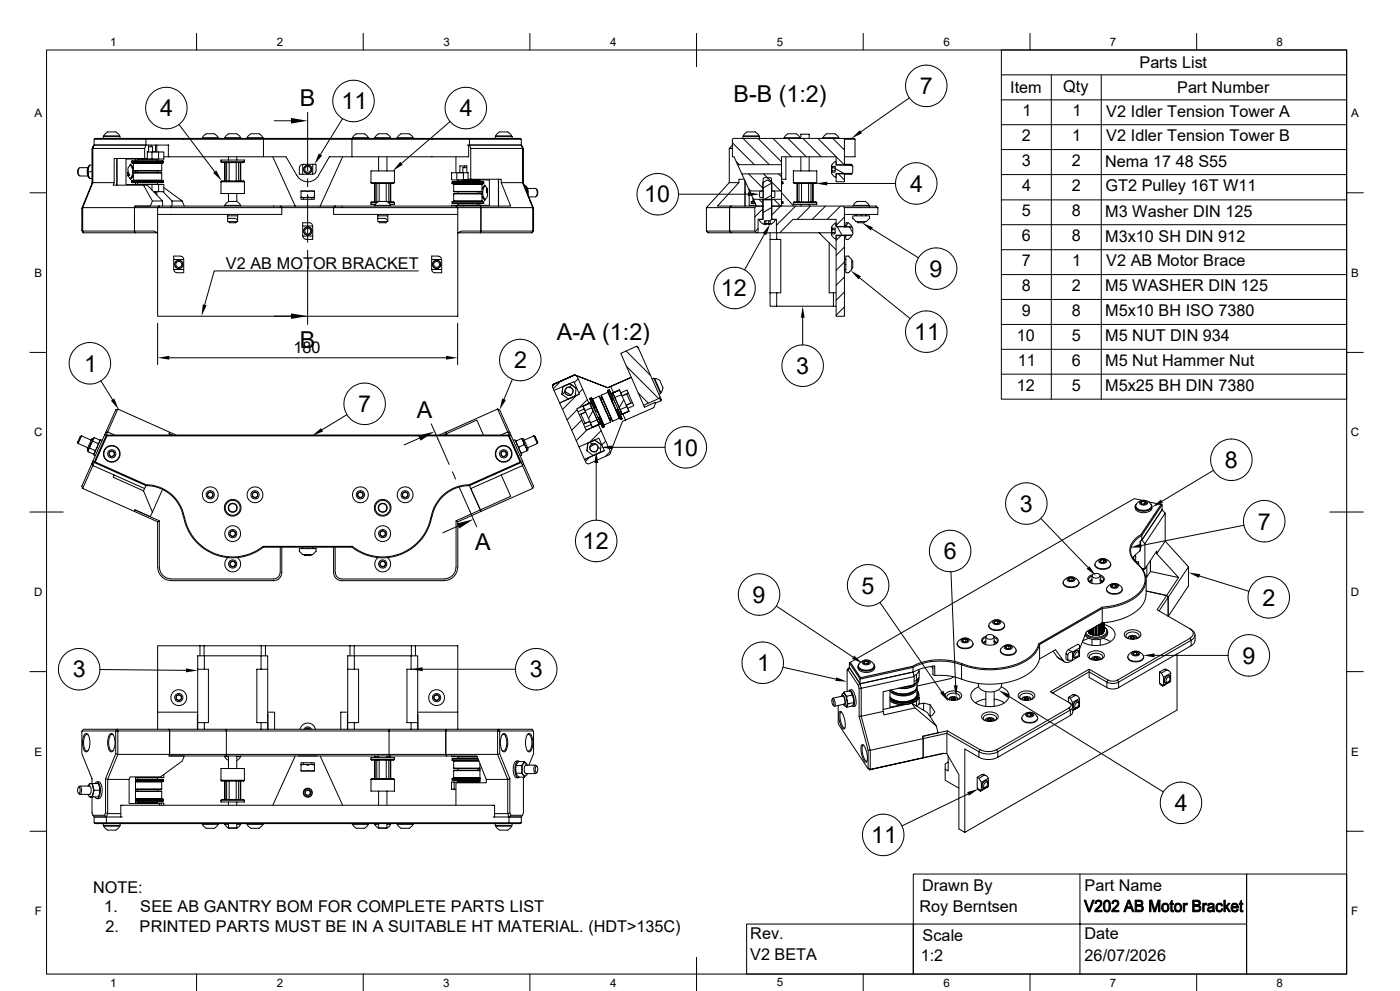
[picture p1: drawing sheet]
<svg xmlns="http://www.w3.org/2000/svg" width="420mm" height="297mm" viewBox="0 0 420 297" stroke-linecap="round" stroke-linejoin="round" font-family="sans-serif">
<defs><g id="words">
<g font-size="7">
<text x="275.9" y="28.2">7</text>
<text x="48.1" y="34.9">4</text>
<text x="89.9" y="31.7">B</text>
<text x="102.4" y="32.8">11</text>
<text x="137.9" y="34.9">4</text>
<text x="220" y="30.7">B-B (1:2)</text>
<text x="273" y="57.5">4</text>
<text x="193.2" y="60.7">10</text>
<text x="278.9" y="83">9</text>
<text x="216.3" y="88.9">12</text>
<text x="167" y="101.8">A-A (1:2)</text>
<text x="274.2" y="101.9">11</text>
<text x="89.9" y="104.3">B</text>
<text x="25.3" y="111.4">1</text>
<text x="154.2" y="110.4">2</text>
<text x="238.9" y="112.1">3</text>
<text x="107.4" y="123.5">7</text>
<text x="125.1" y="125.2">A</text>
<text x="201.7" y="136.6">10</text>
<text x="367.5" y="140.2">8</text>
<text x="306" y="153.4">3</text>
<text x="377.3" y="158.7">7</text>
<text x="142.6" y="164.7">A</text>
<text x="174.8" y="164.6">12</text>
<text x="283.1" y="167.6">6</text>
<text x="258.5" y="177.9">5</text>
<text x="225.8" y="180.6">9</text>
<text x="378.8" y="181.6">2</text>
<text x="21.8" y="203">3</text>
<text x="158.9" y="203">3</text>
<text x="227.1" y="201.1">1</text>
<text x="372.7" y="198.9">9</text>
<text x="352.5" y="243.1">4</text>
<text x="261.3" y="252.7">11</text>
</g>
<g font-size="4.9">
<text x="341.8" y="20.4">Parts List</text>
<text x="303.1" y="27.9">Item</text>
<text x="319" y="27.4">Qty</text>
<text x="353.1" y="27.9">Part Number</text>
<text x="306.7" y="34.8">1</text>
<text x="321.7" y="34.8">1</text>
<text x="331.8" y="34.9">V2 Idler Tension Tower A</text>
<text x="306.6" y="42.3">2</text>
<text x="321.7" y="42.3">1</text>
<text x="331.8" y="42.4">V2 Idler Tension Tower B</text>
<text x="306.5" y="49.7">3</text>
<text x="321.6" y="49.7">2</text>
<text x="331.5" y="49.9">Nema 17 48 S55</text>
<text x="306.6" y="57.2">4</text>
<text x="321.6" y="57.2">2</text>
<text x="331.6" y="57.4">GT2 Pulley 16T W11</text>
<text x="306.5" y="64.8">5</text>
<text x="321.5" y="64.8">8</text>
<text x="331.5" y="64.9">M3 Washer DIN 125</text>
<text x="306.5" y="72.3">6</text>
<text x="321.5" y="72.3">8</text>
<text x="331.5" y="72.4">M3x10 SH DIN 912</text>
<text x="67.8" y="80.5">V2 AB MOTOR BRACKET</text>
<text x="306.5" y="79.7">7</text>
<text x="321.7" y="79.8">1</text>
<text x="331.8" y="79.8">V2 AB Motor Brace</text>
<text x="306.5" y="87.2">8</text>
<text x="321.6" y="87.2">2</text>
<text x="331.5" y="87.3">M5 WASHER DIN 125</text>
<text x="306.5" y="94.7">9</text>
<text x="321.5" y="94.7">8</text>
<text x="331.5" y="94.8">M5x10 BH ISO 7380</text>
<text x="88.1" y="105.7">180</text>
<text x="305" y="102.1">10</text>
<text x="321.5" y="102.1">5</text>
<text x="331.5" y="102.2">M5 NUT DIN 934</text>
<text x="305.3" y="109.6">11</text>
<text x="321.6" y="109.6">6</text>
<text x="331.5" y="109.7">M5 Nut Hammer Nut</text>
<text x="305" y="117.1">12</text>
<text x="321.5" y="117.1">5</text>
<text x="331.5" y="117.2">M5x25 BH DIN 7380</text>
<text x="27.9" y="267.5">NOTE:</text>
<text x="276.6" y="267">Drawn By</text>
<text x="325.3" y="266.9">Part Name</text>
<text x="31.3" y="273.4">1.</text>
<text x="42.1" y="273.4">SEE AB GANTRY BOM FOR COMPLETE PARTS LIST</text>
<text x="275.8" y="273.4">Roy Berntsen</text>
<text x="31.7" y="279.3">2.</text>
<text x="41.9" y="279.3">PRINTED PARTS MUST BE IN A SUITABLE HT MATERIAL. (HDT&gt;135C)</text>
<text x="225" y="281.5">Rev.</text>
<text x="276.8" y="282">Scale</text>
<text x="325.3" y="281.6">Date</text>
<text x="225" y="287.8">V2 BETA</text>
<text x="276.2" y="288.1">1:2</text>
<text x="325.3" y="288.1">26/07/2026</text>
</g>
<g font-size="3.5">
<text x="33" y="13.7">1</text>
<text x="83" y="13.7">2</text>
<text x="133" y="13.7">3</text>
<text x="183" y="13.7">4</text>
<text x="233" y="13.7">5</text>
<text x="283" y="13.7">6</text>
<text x="333" y="13.7">7</text>
<text x="383" y="13.7">8</text>
<text x="10.3" y="35.1">A</text>
<text x="405.3" y="35.1">A</text>
<text x="10.3" y="83">B</text>
<text x="405.3" y="83">B</text>
<text x="10.2" y="130.8">C</text>
<text x="405.2" y="130.8">C</text>
<text x="10.2" y="178.6">D</text>
<text x="405.2" y="178.6">D</text>
<text x="10.3" y="226.4">E</text>
<text x="405.3" y="226.4">E</text>
<text x="10.4" y="274.3">F</text>
<text x="405.4" y="274.3">F</text>
<text x="33" y="295.7">1</text>
<text x="83" y="295.7">2</text>
<text x="133" y="295.7">3</text>
<text x="183" y="295.7">4</text>
<text x="233" y="295.7">5</text>
<text x="283" y="295.7">6</text>
<text x="333" y="295.7">7</text>
<text x="383" y="295.7">8</text>
</g>
</g></defs>
<g fill="none" stroke="#000" stroke-width=".3">
<path d="M14 15h390v276.9h-390zM59 10v5M109 10v5M159 10v5M209 10v10M259 10v5M309 10v5M359 10v5M404 15h-103.6v104.6h103.6M32.3 39.5h.8a2.41 2.41 0 0 1 2.6 .8l.2 .4M32.3 39.5l-1.1 1.2M53.7 37.3l10.7 14.2"/>
<path d="M82.3 36.2h5M92.3 33.7v17.5M102.7 35.6l-6.6 10.7M135 36.4l-14.6 12.6M226.6 39.5l1.1 1.2M226.6 39.5h-.9a2.12 2.12 0 0 0-2.7 1.2M272.8 29.3l-14.5 10.2M300.4 22.4h103.6M300.4 29.9h103.6M300.4 37.4h103.6M315.4 22.4v97.2M330.4 22.4v97.2"/>
<path d="M9 57.8h5M23.7 50.4a1.58 1.58 0 0 0 0 2.2M26.4 50.2h-2.4a1.74 1.74 0 0 0 0 2.5h2.4M26.4 51.5h1.2M26.5 50.9v1.2M26.5 50.9h.1M26.8 49.6l-.4 .6-.2 .9 .1 1.5 .5 .8M27.6 44.7l.3-.2v10.2l-.3 .2M27.6 49.5h-.7l-.5 1.5v1l.4 1.3 .8 .2M28.2 43.5h22.5M28.2 41.7v1.8M28.2 41.7l.4-.2h15.3l-.1 .2z"/>
<path d="M28.2 43.5h15.6M31 41.5v-.6h5v.6M31.1 40.7h4.8M31.1 40.7v.2M34.2 54.7l-.2 .8h9.1M35.1 47.5v8M35.1 52.7h.1M35.1 50.2h.1M35.9 40.7v.2M38.4 51.9h.1M38.4 51.7v.2M38.4 52.5h.1"/>
<path d="M38.4 51.6v.5M38.4 51.6v.1M38.4 51.7l.1 .2M38.4 51.7h.1M38.4 52.5h.2M38.4 52.6h.1M38.5 51.6l-.1 .1M38.5 52.4v.1M38.5 52.7h.1M38.5 52.5h.1M38.5 52.5v.1M38.5 52.6v.1"/>
<path d="M38.5 51.9l-.1 .1M38.5 52.5v.2M38.6 52.1h.1M38.6 52v.1M38.6 52.6h.1M38.6 52.5h.1M38.6 52.2l-.1 .5zM38.6 52.2l.1 .1M38.6 52h.1M38.6 52.3h.1M38.7 52.3h.1M38.6 52.3v.2"/>
<path d="M38.7 52.5l-.1 .1M38.7 52.3v.2M39 49.5l.4 .2M39.1 49.4l.5 .8M39.4 49.7l.4 2.1-.4 1.4M39.4 53.2l-.4 .3M39.5 54.3h9.5M39.5 54.6h9.5M39.5 48.7h9.5M39.5 48.3h9.5M39.5 48.3v.4M39.5 54.3v.3"/>
<path d="M39.6 52.7l-.5 .9M39.7 50.3h.3l-.8-1.1-.8 1.1v2.4l.8 1.1 .8-1.1M39.7 52.7h.3M40 51.9h8.5M40 54h8.5M40 51.1h8.5M40 49h8.5M40 54v.1M40 49v2.1M40 51.9v2.1M40 54.1h8.4M40 48.9h8.4"/>
<path d="M40 48.9h.1M40 51.2v.6M40 54.1h.1M40 48.9v.1M40.6 47.7v.5M40.6 51.2v.5M40.6 54.7v.6M41.2 54.7v.5h6v-.5M41.2 48.2v-.4h6v.4M41.2 51.2v.5M42.8 47.7v.1M42.8 55.2v.1"/>
<path d="M43.1 55.5h1.1l4.6 4.7h-3.1zM43.4 44.5v3h-9.2v7.2h-6.3l-3.1 7.5h15.5l.2-.4h4.6l.6-1.6M43.8 43.5l-.4 1h-15.5l.3-1-.6 1.2v10.2l-3 7.5v6.6M43.9 41.5h35.1M44.2 45.6h1.4v2.1h-7.8v7.6h7.8M44.6 43.5v2h-.4v2h-.8M44.6 44h1.2v1.6M45.3 43.5v.5M45.6 56.9v-1.6h2v2.1h-1.5M45.6 47.7h2v-2.1h1.5v2.1h-1.5M45.6 45.6h2M45.8 47.7v.1"/>
<path d="M45.8 55.2v.1M46.1 57.5h.6M46.7 58v-.5h.3v1M46.7 43.5v2h-.9M47 43.5v2.1l-.3-.1M47.2 51.2v.5M47.6 55.3h1.5v2.1h-1.5M48.4 48.9h.1M48.4 54.1h.1M48.4 48.9l.1 .1M48.5 54l-.1 .1M48.5 49v2.1"/>
<path d="M48.5 51.9v2.1M49 48.3v.4M49 54.3v.3M49.1 47h1.4M49.1 56.2l5.6 4h-3.1l-2.7-2.8M50.5 43.5v3.5M50.5 47h35.3l3.3 5.6a3.7 3.7 0 0 0 6.4 0l3.3-5.6h6.8M60.7 41.3h4.7M60.7 41.3v.2M64.3 40.1l1.1 1.2M64.3 40.1h-.8a2.12 2.12 0 0 0-2.8 1.2M65.4 41.3v.2"/>
<path d="M66.3 54.5l.2-.3h6.6l.2 .3M66.3 54.5h7M66.3 54.5v3.5h7v-3.5M66.3 48.5l.2 .2h6.6l.2-.2M66.3 48.5h7M66.3 48.5v-.5h7v.5M67.4 48.7v5.5M67.4 41.3a2.12 2.12 0 0 1 2.8-1.2 1.61 1.61 0 0 1 2 1.2M67.4 41.3h4.8M67.4 41.3v.2M67.5 48.7v5.5M68 48.7v5.5"/>
<path d="M68.5 47v1M68.5 58v2.4M68.7 48.7v5.5M70.9 48.7v5.5M71 47v1M71 58v2.4M71.6 48.7v5.5M72.1 48.7v5.5M72.2 41.3v.2M72.2 48.7v5.5M74.1 41.3h4.8M74.1 41.3v.2"/>
<path d="M77.7 40.1l1.2 1.2M77.8 40.1h-.9a2.41 2.41 0 0 0-2.6 .8l-.2 .4M78.9 41.3v.2M79 41.7v5.3M79 41.7h-35.2v1.8M79 41.7h26.6M81.8 47l6.8 14.8M89.8 50.2v2h4v-3h1l-.1 2.3-.4 .6-.5 .1M90.3 57.2h4v2.5h-4zM90.3 59.2h4M90.3 59.1l.8 .1 3.2-.1M90.3 57.4l.7-.1 3.3 .1"/>
<path d="M90.3 57.2v.1M90.8 49.3l-.8 .4-.2 .5M91.1 59.2v.5M92.3 53.6v2.4M92.3 58.3v14.3M93.6 59.2v.5M93.8 49.2h-3v3M94.3 57.2v.1M102.8 47l-6.7 14.8M105.6 41.7h35.2v1.8h15.6M105.6 41.7v5.3M105.7 41.3a2.12 2.12 0 0 1 2.8-1.2 1.61 1.61 0 0 1 2 1.2"/>
<path d="M110.5 41.3h-4.8v.2h-26.7v.2M110.5 41.3v.2M111.3 54.7l.2 .3h6.6l.2-.3M111.3 54.7h7M111.3 54.7v-3.5h7v3.5M112.4 55v5.5M112.4 41.3h4.8M112.4 41.3v.2M112.5 55v5.5M113 55v5.5M113.6 47v4.2M113.7 55v5.4"/>
<path d="M115.9 55v5.4M116 40.1l1.2 1.2M116.1 47v4.2M116.1 40.1h-.9a2.12 2.12 0 0 0-2.8 1.2M116.6 55v5.5M117.1 55v5.5M117.2 41.3v.2M117.2 55v5.5M119.2 41.3h4.7M119.2 41.3v.2M119.2 41.3a2.12 2.12 0 0 1 2.7-1.2 1.61 1.61 0 0 1 2 1.2M123.9 41.3v.2"/>
<path d="M135.6 55h9.5M135.6 54.6h9.5M135.6 54.6v.4M136.1 57.4h8.5zM136.1 55.2v2.2M136.1 58.1v2.1M136.2 55.2h8.4h-8.5M136.2 55.1v.1M136.2 55.2h-.1M136.2 58l8.4 .1h-8.5zM136.8 47v4.8M137 51.8h2v2.1h-2z"/>
<path d="M137 51.8h-1.5v2.1h1.5M137.4 54.5v-.5h6v.5M137.4 57.5v.5M137.6 51.7h.4v-2h2v2h.4M137.6 51.7v.1M138.9 53.9v.1M139 53.9h7.8v7.7h-7.8v.2M139 51.8h1.4M139.3 49.7v.5M140 50.2h-1.1v1.6l-.9-.1M140.1 43.5h.7M140.4 51.7v2h.8"/>
<path d="M140.6 43.5v3.5h-35M140.8 41.5h15.2l.4 .2h-15.6zM140.8 41.5h-35.1l-.1 .2M141.9 53.9v.1M143.4 57.5v.5M144 53.9v.6M144 57.5v.5M144.6 55.1v5.1M144.6 56.5l.8-1.1 .8 1.2v2.3l-.8 1.2-.8-1.1M144.6 56.6h.3M144.6 58.9h.3M145 59l.5 .9"/>
<path d="M145.1 54.6v.4M145.2 56a2.97 2.97 0 0 0 .4 3.7M145.5 55.6l-.5 .9M145.6 55.8l-.4 .2M145.9 56.9h.2M146 57.1h.1M146 56.9v.1M146 56.7v.2M146 57.2h.1M146 56.9h.1M146 56.7h.1M146 56.6v.1"/>
<path d="M146 56.7h.2M146 57.5h.2M146.1 56.7l-.1 .2M146.1 56.9h.1M146.1 56.7h.1M146.1 57.2h.1M146.1 57.5v.1M146.1 57.5h.1M146.1 56.5l-.2 .2 .1 .3M146.1 56.6v.1M146.1 56.6h.1M146.1 56.7v.1"/>
<path d="M146.1 57.2v.1M146.1 57.2l.1 .1M146.1 57.3v.2M146.1 56.5v.1M146.1 56.6v.2M146.1 56.5l.1 .1M146.1 57.3h.1M146.2 56.5l-.2 .5M146.2 57.3v.2M146.2 56.6h-.2M146.2 57.1v.5M146.2 57.5v.1"/>
<path d="M146.2 57.5h.1M148.6 41.5v-.6h5v.6M148.7 40.7h4.8v.2M148.7 40.7v.2M148.7 40.7a1.84 1.84 0 0 1 2.4-1.2 1.84 1.84 0 0 1 2.4 1.2M149.5 59h.1M149.5 56.5h.1M149.6 53.7l-.1 8.1M150.4 54.7v-1h-9.2v-9.2h15.6v10.2l.2 .2M156.4 43.5h-15.6l.4 1M156.4 41.7v1.8M157 44.7l-.6-1.2 .6 1.2v10.2l3.1 7.5v6.6l-.5 .8"/>
<path d="M157.2 55.4l.6 .5 .3 .7M157.6 55.8l.4 .2 .3 .6 .1 1.8M157.7 56.6l.4 .1 .1 1M158.2 57.1v.6M158.2 57.7h.1M158.2 56.5h2.5M158.7 59h2M160.7 56.5a1.74 1.74 0 0 1 0 2.5M160.9 56.6a1.53 1.53 0 0 1 0 2.2M203.5 58.2h20.9M218.8 54.7l-6.9 7.5M218.8 44.5h.9"/>
<path d="M219.7 42.8l6.6 6.6M219.7 43.5l-.9 1v10.2M220 41.5h33.1l.2 .2v7.7h-2.5v-2.4h-16.4v2.4h-13.1l-1.1-2.4h-.5v-5.3zM220.9 48.4l.9 1M221.3 49.4l1.2 2.7M221.7 54.7l-6.5 7.1h4.1M222.5 52.1h11.9v5.1h-2.8v-2.5l-1.4-.8-1.4 .8v2.5h-3.9zM222.8 41.5v-.6h5v.6M222.9 41.5l7.9 7.9M223 40.7h4.7M223 40.7v.2M223.3 53.7h-1.6v1h-2.9"/>
<path d="M223.5 54.1v7.7M223.6 57.5v.5M224.6 52.1l4.2 4.2M224.6 56.6l.6 .6M224.7 56.9v4.7h2.1M224.9 57.2l1.1 2.5M225.9 59.4v1M226 59.7h8.4v2.1h-2.8v-1.9h-2.8v1.9h-1.9zM227.4 41.5l7 7M227.7 40.7v.2M227.7 59.8l1.1 1M227.9 57.4l.3-.2 .7 .1v1.9l-1-.1z"/>
<path d="M228.8 54.7h.1M228.9 57.2h.1M228.9 59.2h.1M229.1 52.1l5.1 5.1M231.4 54.7h.2M231.4 54.9l-2.5 1.4M231.4 58.5l-2.5 1.5M231.4 59l.3 .3M231.4 57.2h.1M231.4 59.2h.1M231.5 57.2l1 .2v1.7l-.4 .1h-.7zM231.9 41.5l5.5 5.5"/>
<path d="M232.2 59.8l2 2-2.6 2.6M233.6 52.1l.8 .9M234.4 49.4v2.7M234.4 57.2v2.5M234.4 55h.5M234.4 54.5h.4l.1 .5M234.4 54.6h.5M234.4 51.8v2.1M234.4 57.7l3.7 4.1M234.9 55l-.5 .1M235.2 41.3h4.8M235.2 41.3v.2"/>
<path d="M235.2 41.3a2.12 2.12 0 0 1 2.8-1.2 1.58 1.58 0 0 1 2 1.2M235.8 47v6.7h-1.3M236.4 41.5l5.5 5.5M238 54.7l.3 .3h6.5l.2-.3M238 54.7h7M238 54.7v-3.5h7v3.5M239.1 55v5.5M239.2 55v5.5M239.7 55v5.5M240 41.3v.2M240.2 41.5v-1.3h2.5v1.3M240.2 47v4.2"/>
<path d="M240.5 55v5.5M240.9 41.5l5.5 5.5M242.6 55v5.5M242.7 47v4.2M243.3 55v5.5M243.8 55v5.5M243.9 55v5.5M245.4 41.5l7.8 7.9M246.9 41.3h4.7M246.9 41.3v.2M246.9 41.3a2.12 2.12 0 0 1 2.7-1.2 1.58 1.58 0 0 1 2 1.2M248.2 55h20.4"/>
<path d="M249.5 49.9h.1M249.5 49.9v1.7v-.4M249.5 50.3v.9M249.5 49.9v.4M249.5 50.3h1M249.5 51.2h1M249.9 41.5l3.4 3.5M250 48.9l.8-.6v1.2h4.7l.3 .3v1.8l-.3 .4h-4.7v1.1h-.1l-1.2-1.1v-.4h1v-1.7h-1v-.4zM250.5 50.5l2.7 1.5M250.8 52.1h2.5v2.4h-2.5zM251.5 52.1l1.8 1.8M251.6 41.3v.2"/>
<path d="M253.1 41.5h3.1l.3 .2v5.3h-3.2M253.3 52h.1M253.3 49.5h.1M253.3 49.2h2.2v.3h-2.2zM253.3 52h2.2v.2h-2.2zM253.3 41.7h3.2M255.2 49.5l.6 .4M255.5 52h.1M255.5 49.5h.1M255.5 49.4l-.1 .1M300.4 52.3h103.6M300.4 44.8h103.6"/>
<path d="M300.4 59.9h103.6M404 57.8h5M24.6 69l.4 .8M24.6 62.4l.2-.2v7.1M24.6 69l.2 .3M24.8 69.3l.2 .5M40.3 69.3h5.9l1.1 .5h-6.8zM40.3 69.3l.2 .5h-15.5M47.3 62.2l.5-.4h36.3l.4 .4zM47.8 61.8h-7.3l-.2 .4v7.1h-15.5M48.8 60.2v1.6M51.6 60.2v1.6"/>
<path d="M52.1 77.8h3v3M54.1 76.8l.7 .3 .3 .7M54.1 76.8h-2v4M54.7 60.2l.6 1.6M67.4 61.6h4.8M67.4 61.6v.2M68.3 64.7h3v1.7l-.1-.5-.6-.4-2.3-.1zM68.3 65.4v1h3M68.3 64.3v.4M68.5 66.4l.4 .4h1.8l.3-.4M68.5 60.4h2.5M68.6 60.4l-1.2 1.2"/>
<path d="M71 60.4l1.2 1.2M71.3 64.3v.4M72.2 61.6v.2M84.1 61.8h16.4M90.8 70.7h3v1.1h-2M90.8 67.7h3v3M90.8 70.7l.3 .7 .7 .3M92.3 75v2.4M92.3 79.8v17.4M93.8 67.7l-.2-.5-.6-.4h-2.2v3.9M100.5 61.8l-.4 .4h37.2M100.5 61.8h36.3"/>
<path d="M111.3 60.7h1.7M111.3 60.7v.6h1.3M112.4 61.6h4.8M112.4 61.6v.2M113.3 64.7h3v1.7l-.1-.5-.6-.4-2.3-.1zM113.3 65.4v1h3M113.3 64.3v.4M113.4 60.5h-1.9l-.2 .2M113.6 66.4l.3 .4h1.8l.4-.4M116 60.4l1.2 1.2M116.1 60.4h-.9a2.12 2.12 0 0 0-2.8 1.2M116.3 60.5h1.8l.2 .2"/>
<path d="M116.3 64.3v.4M116.6 60.7h1.7M117.2 61.6v.2M118.3 60.7v.6h-1.3M129.5 77.8h3v3M131.5 76.8l.8 .5 .2 .5M131.5 76.8h-2v4M135.6 60.5h9.5M135.6 60.9h9.5M135.6 60.5v.4M136.1 60.2h8.5M136.1 60.2l.1 .1"/>
<path d="M136.2 60.3h8.4M136.2 60.3v.1M136.8 61.8h7.3l.2 .4v7.1l-.2 .5 .2-.5v-7.1h-7zM137 61.6h-1.5v.2M137.3 64.3h-37.2v-2.1h-15.6v2.1h-37.2v-2.1h-7v7.1M137.3 69.8l1.1-.5h21.4l-.2 .5zM137.3 62.2v32.6h-90v-30.5M137.4 61v.5h6v-.5M138.9 61.5v.1M139 61.6h-2v.2M141.9 61.5v.1M143.2 61.5l-.1 .1"/>
<path d="M144 61v.6M144.6 60.3v.1M144.6 60.2v.1M145.1 60.5v.4M160.1 62.4l-.3-.2-3-7.5h-6.4l2.8 7.1h-9.1l.2 .4h15.5v7.1l.3-.3M211.9 62.2h14.5M211.9 62.2v7.1M219.3 61.8l-.4 .4v7.1h-7M219.3 61.8l-.4 .4v7.1l.4 .5h-6.9l-.5-.5M219.3 61.8h7.6M225.4 60.5h1M225.4 60.9l1.2 .1"/>
<path d="M225.4 60.9h1.1M225.4 60.5v.4M225.9 60.2h.3M225.9 60.3h.4M226.3 60.4l-.9 .1M226.4 62.2l.5-.4h1.9v3.9h-1.4v4.1h-.5l-.5-.5zM226.4 69.3h-7.5l.4 .5h7.6M227.4 68.5l-.8 .9M227.4 69.8h5.5M228.8 61.8h.1M228.8 62.7l-2.4 2.3M229.3 70.2l-5.9 10.7"/>
<path d="M229.3 67.1h.1M229.3 67.1h1.8h-.5M229.3 67.1h.4M229.7 67.1h.9M229.7 66.2v.9M230.6 66.2v.9M231 69.8v2M231.4 67.1l1.1-1.1v-.3h-1.1v-12.1l-.3-.3h-1.9l-.3 .3v12.1h-1.1v.3l1.1 1.1h.4v-.9h1.8v.9h.3M231.4 61.8h.2M231.4 62.2l-2.5 1.5M231.6 61.8h21.3l.4 .4v5.7h-2.5v-2.2h-12.9l-4 4.1h-1v-4.1h-1.3zM231.6 65.7l-.7 .5"/>
<path d="M233 69.8v2h1.2v16h-1.2v4h17v-4M233 71.8h-2v16M233.9 69.8h15.6M234.4 60.4l.5 .1M234.4 60.5h.5M234.4 60.9h.5M234.4 61.6l.1 .2M234.9 60.9l-.5 .1M234.9 60.5v.4M238 60.7l.3-.2h6.5l.2 .2M238 60.7h7M238 60.7v.6h7v-.6"/>
<path d="M238.7 61.8l-5.8 5.7M240.2 61.3v.5M242.7 61.3v.5M243.2 61.8l-4 3.9M245.7 69.8l5.1 5.1M247.6 61.8l-3.9 3.9M248.8 72.8v15h2M249.5 68.8v-.4v1.7v-.4M249.5 68.8v.9M249.5 68.8h1M249.5 69.7h1M250 67.4l.8-.5v1.1h4.7l.3 .3v1.9l-.3 .3h-4.7v1.1h-.1l-1.2-1.1v-.4h1v-1.7h-1v-.4z"/>
<path d="M250.5 66.9l.3 .5M250.8 70.6h2.5v24.2h-2.5zM251.2 68l1.4 2.5M252.1 61.8l-3.9 3.9M252.3 70.6l-1.5 1.5M252.9 61.8h9.9l.6 .4M253.3 68h.1M253.3 70.5h.1M253.3 70.5h2.2v.2l-1 1.1h-.8v-1.1h-.4zM253.3 77.8h.4M253.3 65.1l-2.5 2.5M253.3 74l-2.5 2.5"/>
<path d="M253.3 78.5l-2.5 2.5M253.3 62.2h10.1M253.7 66.8h.8l1 .9v.3h-2.2v-.3h.4zM254.4 66.8l-.7 1.2M254.8 68l1 1.7M255.5 78l.3 .3v1.9l-.3 .3M255.5 68h.1M255.5 70.5h.1M255.9 61.6h4.8M255.9 61.6v.2M256.8 64.3v.4h4.1v.7l-1.1 1h-3l-1-1v-.7h1M257.1 66.4l.3 .4h1.8l.4-.4"/>
<path d="M257.1 60.4h.8a2.41 2.41 0 0 1 2.6 .8l.2 .4M257.1 60.4l-1.1 1.2M259.8 64.3v.4M260.7 61.6v.2M261.5 68.6l14 8.7M263.4 62.2v2.1h-10.1M300.4 67.4h103.6M300.4 74.8h103.6M47.3 96.9v12.4M52.2 80.8h2.9v.9h-2.2l-.6-.5zM82.3 94.7h5M125.5 81.2h-61.2l-2.9 10.2"/>
<path d="M129.5 80.8h3v.9h-2.3l-.6-.5zM137.3 96.9v12.4M231 87.8v4h2M231 87.8h2M240.8 95.2v8.1M250 91.8h.8M253.3 80.8h.4v-4h.8l1 1v3l-.9 .9h-.9v-.9M253.3 83l-2.5 2.5M253.3 87.5l-2.5 2.5M253.3 92l-2.5 2.5M257.9 83.3l15.1 12.2M300.4 82.3h103.6"/>
<path d="M300.4 89.7h103.6M300.4 97.2h103.6M9 105.6h5M30.3 114.2l3.5 5.6M50.8 107.2h83M153.7 113.7l-2.5 5.9M165.9 115.2l-.2 .7M165.9 115.2h.1M166 115.2l6.4-2.8 .7 .2 3.6 8.3-3.7 1.6 2.9 6.4 3.6-1.6 3.7 8.3-.3 .6-6.4 2.9-.6-.3-.6-1.1 6-2.6-1.6-3.8-6 2.6-5.8-13.1 5.9-2.7-1.6-3.7-6 2.6-.5-1.1zM166 115.2l-.3 .7M166.2 117l1.7 3.8 5.9-2.7M168.1 114.3l-2.1 2.2"/>
<path d="M168.7 118.2l1.7 1.3M168.8 116l-.1 2.2M169.5 117.3l1.8 1.1M169.5 117.5l-.8 .8M170.4 119.5h.1M170.9 115h.1M170.9 115l-2 1M170.9 115l1.9 1.3M170.9 115l-1.2 .5a.78 .78 0 0 0-.9 .9l-.1 1.8M171 115l1.8 1.3M171.5 115.4l-.6 .6M172.4 112.4l9.9 3.8 7.1-3.1-7.1 3.1-9.2-3.6"/>
<path d="M172.4 112.4l.7 .2M172.4 112.4l-6.4 2.8M172.4 112.4l-6.5 2.8M172.4 112.4h.1M172.8 116.3l-.3 2.4M172.8 116.3h.1M172.9 118.6l-4.2 4.1M173.1 112.6l-.7-.2-6.4 2.8-.3 .7M173.4 113.5l-1.1 1.2M174.8 116.6l-1.1 1.2M176.2 119.8l-2.5 2.5M177 119.4l1.3 3.2"/>
<path d="M177 119.4l1.3 2.9M177.3 119.3l1.3 2.8M177.3 119.3l1.6 3.1M177.3 119.3l-.3 .1M177.7 119.7h.1M177.7 119.7l3.4 7.6M177.8 119.6l3.4 7.8M177.8 119.6l-.1 .1M179.7 118.7l3.5 7.8M179.7 118.7l-1.9 .9M180.4 118.4l3.4 7.8M180.6 119.2l-.5 .2 .5-.2"/>
<path d="M180.8 119.6l-.5 .2M182.4 117l1.2 2.9M182.4 117l1.3 3.3M182.4 117.6l3.4 7.7M182.4 117.6h.1M182.4 117.6l-2 .8M182.5 117.6l3.3 7.7M182.5 117.6h.1M182.7 116.9l1.5 3.1M182.7 116.9l1.3 2.8M182.7 116.9l-.3 .1M183.2 115.8l.8 1.8-.7 .3"/>
<path d="M183.5 118.4l.5-.1 .7 1.5 1.7 3.9-.4 .2M183.6 119.9l.4-.2 .2 .3 1.1 2.7-.3 .2-.3-.3zM184 117.6l1.8-.8 .4 .9 1.9-.8 2 4.7-1.8 .8M184.4 119.1l2-.8 1.6 3.6-1.9 .9zM184.6 119.6h.1M185.8 116.9l-1.9 .9M186.2 117.7l.4 .9 1.9-.8M186.2 105.9l4.8-2.1 .3 .1 6.7 15.1-.1 .3-4.8 2.2zM186.4 118.3l-.6-1.4-2.5 1.1 .6-.2 .5 1.3M186.6 118.7l1.4-.6 1.2 2.7-1.4 .7M186.6 118.6v.1M187.1 119.8l-1.3 2.4"/>
<path d="M187.8 105.2l7.3 7.2M187.9 109.7l9.7 9.8M191 103.8l.5 .6M191.4 117.8l3.1 3.1M195.6 113.6l.5-.2 .8 1.7 1.3 2.8-.5 .3M196.2 113.5l.2-.1 1.9 4.3-.2 .1M196.3 113.4l1.6 .6M197.9 114l.3 .8a2.26 2.26 0 0 1 .3 2.6l-.3 .3M198 119l.4 .8-.2 .3-.3-.8M300.4 104.7h103.6M300.4 112.1h103.6M404 105.6h5"/>
<path d="M23.5 132.9l2.8 1.3M24.5 130.6l-.4 .2-.8 1.7 .2 .4M24.5 130.6l-1 2.3M24.5 130.6l2.8 1.3M26.2 134.5l.2 .5M26.4 135.4l1.7 .7M26.5 134.8l-.1 .6M26.9 134.3l1.6 .7M27.2 133.2l-.7 1.6M27.2 133.2l-.3 1.1-.4 .5M27.5 131.6l-1.3 2.9M27.6 138.9l.3 .6 15.5 6.9 .4-.9a11.8 11.8 0 0 1 11.5 10.5 15 15 0 0 0 23.7 8"/>
<path d="M27.8 132.2l-.6 1M27.8 132.2l1.7 .8M27.9 131.6l-.7 1.6M27.9 131.6l-.1 .6M28 131.4l-.5 .2M28.2 138.6l.4-.1 15.3 6.8-.1 .2zM28.3 131.1l-.4 .5M28.3 131.1l1.6 .8M28.3 135.9l-.2 .2M28.5 135l-.1 .7-.3 .4M28.6 138.5l3.5-7.9-.2-.2-3.7 8.2M29.9 131.9l-.1 .6-1.3 2.5"/>
<path d="M29.9 131.9v.3M30.6 132l-.5-.2-.7 1.7-1.3 2.9 .5 .2M31.4 130.4h.5l.4-.9 2.1 .9M31.7 129.7l.6-.2 3-6.9 15.6 6.9-.2 .5 .9 .4-.9-.4 .2-.5 1.9 .9M31.9 130.4h120.8l-.2 .2h-120.4M32.8 135.6l.6-.4 .8 .4v.8l-.7 .5M32.8 136.4l.7 .5M32.8 135.6v.8M32.8 135.6a.84 .84 0 0 1 1.5 0 .84 .84 0 0 1-.8 1.3M35.3 122.6l-.6 .3-6.8 15.3-3.3 7.5 .2 .7 3.4-7.8-.3-.4M104.1 124.3l-7.5 4.5M125.8 131.3l-4.6 2"/>
<path d="M129.4 127l5.3 12.2M133.7 129.5l.4 .9M133.7 129.5l-1.9 .9M145 130.4l-2-4.5-10 4.5M149.3 122.6l.6 .3 3.1 6.8M149.3 122.6l3 6.9-2.1 .9M149.3 122.6l-15.6 6.9M150.4 135.6l.6-.4 .8 .4v.8l-.7 .5M150.4 136.4l.7 .5M150.4 135.6v.8M150.4 135.6a.84 .84 0 0 1 1.4 0 .84 .84 0 0 1-.7 1.3M152.7 130.4l3.7 8.2-.4-.1-3.5-7.9"/>
<path d="M153 129.7l7.1 16-.3 .7-3-6.9-15.6 6.9-.4-.9a11.5 11.5 0 0 0-11.2 9.4M153 129.7l-.7-.2 .4 .9h.5M154 132l.5-.2 .7 1.7 1.3 2.9-.5 .2M154.7 132.2h.1l.2 .9 .6 .9M154.8 132.2l1.7-.8 .5 .9M155.6 134l.8 1.8M156 138.5l-15.2 6.8v.2l15.6-6.9M156.4 135.8l-.1 .1M156.5 131.4l.5 .9M156.6 131.4l.6 .3 1.2 2.7-.2 .6M156.8 138.2l-.4 .4 .4 .9 .2-.6M157 132.3l.8 1.8"/>
<path d="M157 132.3l.3 1M157.3 133.3l.5 .8M157.3 133.3l-1.7 .7M157.8 134.1l.3 1M158.1 135.1l-1.7 .7M160.1 130.6l.4 .2 .8 1.7-.1 .4M160.1 130.6l1.1 2.3M160.1 130.6l-2.8 1.3M161.2 132.9l-2.9 1.3M173.1 122.8l-3 3M173.4 123.4l1.9-.8 .3 .9M173.7 133.9l1.6 3.8 6-2.7"/>
<path d="M174.5 125.9l-3 3M174.9 121.7l.4 .9M174.9 121.8l.6 1.3M175.5 123.1l2-.9 1.6 3.7-2 .8zM175.6 123.5l-1.3 .7 1.2 2.6 1.4-.5-1.8 .8M175.6 123.5l-1.8 .8M176.1 128.9l-3.2 3.1M176.1 135.2l1.9 1.3M176.9 137l-1.3 1.3M176.9 126.3l.4 1M176.9 132.6l.8 .5M176.9 120.9l-2 .8"/>
<path d="M176.9 120.9l.6 1.3M177.1 126.7l.6 1.4 2.5-1.1M177.4 120.6l-.7 .3M177.4 120.6l-2.5 1.1M177.4 120.6l-.5 .3M177.6 121.1l-.5 .1 1 2.2 1.4 3.3 .5-.2M177.7 122.6h.1M177.9 123.1l-1.3 2.3M178.3 122.3l.3-.2 .3 .3 1 2.7-.4 .1-.2-.3zM178.3 122.6l1.1 1.1M178.4 132l1.9 1.3M178.4 131.9l-2.1 .9-.2 2.4"/>
<path d="M178.4 131.9l1.9 1.4M178.4 131.9l-1.4 .6a.84 .84 0 0 0-.8 1.2l-.1 1.4M178.6 133l-1.6 1M178.9 138.8v17.1M178.9 125.4h.1M179.1 125.9l.6 1.3M179.3 124.9l1.5 3.2M179.5 134.1l.7 .4M179.5 127.3l-1.8 .8-.4-.8-1.8 .8M179.5 127.3l.7-.3-4.3 1.9M179.5 127.3h.1M179.5 125.2l1.3 2.9"/>
<path d="M179.8 124.7l1.4 3.2M179.9 125.1l1.3 2.8M180.3 129.1l-3.4 3.4M180.3 133.3h.1M180.3 133.3l-.3 2.3M181.1 127.3v.1M181.1 127.3l.1 .1M181.2 127.9l-.4 .2M181.7 132.2l-1.1 1.2M183 135.3l-1.4 1.5M183.2 126.5l-2 .9M183.2 125.1l-.4 .2"/>
<path d="M183.4 125.6l-.5 .1M183.7 134.1h15.8M184.4 120.5l-.4 .4M184.7 122.6l1.5 3.1M185 122.9l1.2 2.8M185.3 122.3l1.3 3.3M185.3 122.7l1.3 2.9M185.8 125.3l-2 .9M185.8 125.3h.1M185.8 122.3h.1M185.9 125.2l-.1 .1M186.6 125.6l-.4 .1"/>
<path d="M186.6 124.1l-.5 .2M186.9 124l.8 1.9M186.9 124l-.8 .3M187.9 121.4l.8 1.9-1.8 .8M188 121.9l.6 1.3-2 .9-.5-1.3M188.7 123.2l-2.6 1.1M189.7 120.7l-1.8 .8M196.6 120.8l-.5 1.4-9.4 4.1-3.5 9.2M196.6 120.8v-.2l-3.3 1.4-.2-.5M198.2 120.1l-1.6 .7M9 153.5h10M24.8 146.4l15.5 6.9 .2-.5 4.6 2.1 .6-1.4"/>
<path d="M34.2 142.4l-.2 .6 9.1 4.1M43.4 146.4l-.3 .7M43.8 145.5h.7M43.8 145.3a11.6 11.6 0 0 1 11.4 9.6M47.3 156.4l.5-.3v13.9M47.3 156.4v13.6a4 4 0 0 0 4 4h30.7a2.46 2.46 0 0 0 2.5-2.5v-7.5M47.8 156.1l-7.3-3.3-.2 .5 7 3.1M48.8 146.6l-3.1 6.9-2.6-6.4M55.3 154.9a14.7 14.7 0 0 0 23.7 8.8M62.3 147.9v.8l.8 .5 .7-.5v-.8M62.4 147.9a.84 .84 0 0 0 .7 1.2 .84 .84 0 0 0 .7-1.2M63.1 147.4l.7 .5"/>
<path d="M63.1 147.4l-.7 .5M63.1 147.4l-.8 .5M69 159.5v.9M69 159.5l.8-.4 .8 .4v.9l-.8 .4M69.1 159.5v.9M69.1 159.5a.84 .84 0 0 1 1.4 0 .84 .84 0 0 1-.7 1.3M77.2 148.7l-.7 .4M77.2 147.9a.84 .84 0 0 0-1.4 0 .84 .84 0 0 0 .7 1.2M77.2 147.9v.8M77.3 147.9l-.7-.5-.8 .5v.8l.7 .5M77.3 147.9v.8M77.3 148.7l-.8 .5"/>
<path d="M108.1 147.4l.7 .5M108.1 147.4l-.7 .5 .1 .9 .6 .4 .6-.4 .1-.9M108.1 147.4a.84 .84 0 0 0-.8 1 .84 .84 0 0 0 1.1 .7 .84 .84 0 0 0 .4-1.2M114 159.5l.8-.4 .8 .4v.9l-.8 .4M114 159.5v.9M114.1 159.5v.9M114.1 159.5a.84 .84 0 0 1 1.4 0 .84 .84 0 0 1-.7 1.3M129.3 154.9a14.7 14.7 0 0 1-23.6 8.8M129.5 154.9a15 15 0 0 1-23.9 9.1M135.7 141.4l1 2.2M136.8 156.1v13.9a3.5 3.5 0 0 1-3.5 3.5M137.3 156.4l7-3.1-3.1-6.9 2.9 6.4-7.3 3.3 .5 .3v13.6a4.1 4.1 0 0 1-4 4h-30.7a2.46 2.46 0 0 1-2.5-2.5v-7.5"/>
<path d="M137.5 157.6l-4.7 2.1M137.6 145.7l5.4 12.2M140.8 145.3a11.6 11.6 0 0 0-11.4 9.6M140.8 145.5h-.7M150.4 142.4l2.8 6.4-9.1 4 .2 .5 15.5-6.9M312.3 155.4l14.1 14.7M340.5 151.8a1.82 1.82 0 0 0 2.1 1.8 2.54 2.54 0 0 0 3-1.4v-.4M340.7 151.6v.2M340.9 151.2a2.59 2.59 0 0 1 4.4 0M340.9 151.1a1.17 1.17 0 0 0-.2 1.2 1.17 1.17 0 0 0 1.1 .7 2.96 2.96 0 0 0 3.8-1.2l-.3-.7a1.3 1.3 0 0 1-1.3 1.8 2.56 2.56 0 0 1-3.3-1.3l.1-.5M342 150.3a1.49 1.49 0 0 1 2.3 .4 1.41 1.41 0 0 1-2.5 0zM342.4 150.3v.7"/>
<path d="M342.5 150.3a.57 .57 0 0 0 0 .8 .57 .57 0 0 0 .8 0l.4-.1M342.5 150.3a.76 .76 0 0 1 .8-.1 .76 .76 0 0 1 .5 .7l-.1 .1M342.6 149.9l-2.3-.5-85.2 49.1M343.3 150.2v.8M343.4 151.1h-.7M343.7 151v-.1a.27 .27 0 0 0 .2-.4 .27 .27 0 0 0-.4-.1l-.2-.2-.9 .1-.2 .5 .3 .2M344.6 150.4l4 .9M345.4 151.6a1.81 1.81 0 0 1-2.3 1.5 2.02 2.02 0 0 1-2.4-1.3M348.3 151.2l-6 9 .2 .3 6.1-9.2M348.6 152.8l.9 1v8.4l7 7.7v5.7l-6 9.1M348.6 152.8l-6.1 9.1 1 1M348.6 152.8l-6.1 9.1v-1.4a5.3 5.3 0 0 0-3.2 5.7l.9 1.7 1 1"/>
<path d="M348.6 151.3v1.5M349.5 153.8l-6 9.1v7.6l3.5-5.4v.8M364 141l-15.4 9.2M373.1 157.4l-30.7 6.1M398.9 153.5h10.1M47.8 170a3.5 3.5 0 0 0 3.5 3.5M68.4 167.1a2.38 2.38 0 0 0-.3 3.5 2.38 2.38 0 0 0 3.5 0 2.38 2.38 0 0 0-.4-3.5M69 168.6v.9M69 168.6l.8-.5 .4 .3a.82 .82 0 0 1 .4 .9 .82 .82 0 0 1-.8 .6M69 169.5l.8 .4M69 160.4l.8 .4M69.1 168.6v.9"/>
<path d="M69.1 168.6a.84 .84 0 0 1 1.4 0 .84 .84 0 0 1-.7 1.3M69.1 169.5l.7 .4M69.1 160.4l.7 .4M79 164h26.6M84 171.5a2.02 2.02 0 0 1-2 2h-30.7M84.1 164v7.5M89.8 164.4h5v.8l-1 1h-3l-1-1zM90.8 164v.4M91.1 166.2l.3 .3h1.8l.4-.3M93.8 164v.4M100.5 164l.1 7.5a2.02 2.02 0 0 0 2 2h30.7M105.7 163.7h-26.7v.3"/>
<path d="M105.7 163.7l-.1 .3M113.4 167.1a2.38 2.38 0 0 0-.3 3.5 2.38 2.38 0 0 0 3.5 0 2.38 2.38 0 0 0-.4-3.5M114 168.6v.9M114 168.6l.8-.5 .4 .3a.82 .82 0 0 1 .4 .9 .82 .82 0 0 1-.8 .6M114 169.5l.8 .4M114 160.4l.8 .4M114.1 168.6v.9M114.1 168.6a.84 .84 0 0 1 1.4 0 .84 .84 0 0 1-.7 1.3M114.1 169.5l.7 .4M114.1 160.4l.7 .4M285.3 171.4l1.4 34M318.9 174.6a1.81 1.81 0 0 0 2.4 1.5 2.01 2.01 0 0 0 2.4-1.5"/>
<path d="M319.1 174.1a1.44 1.44 0 0 0 1.7 1.8 2.38 2.38 0 0 0 2.9-1.3 2.53 2.53 0 0 0-2.1-1.7 2.53 2.53 0 0 0-2.5 1.2M320.3 173.3a1.49 1.49 0 0 1 2.2 .3 1.41 1.41 0 0 1-2.4 0zM320.5 173.7l.3 .3M320.7 173.3l-.2 .4M320.7 173.3v.6M320.7 173.3a.76 .76 0 0 1 .9-.2 .76 .76 0 0 1 .4 .7 1.13 1.13 0 0 1-1.5-.1M321 174.1h.7M321.6 173.1l-.9 .2M321.6 173.1l.2 .3a.31 .31 0 0 1 .3 .2 .31 .31 0 0 1-.2 .4M321.6 173.1v.9M327.2 173.9l.4-.2-.9 .6M327.6 172.7a1.01 1.01 0 0 0-1 .8 1.01 1.01 0 0 0 .5 1.1"/>
<path d="M327.6 172.6v2.2M327.6 173.7h.1M327.6 174.1l-.7 .4M327.6 172.3a1.25 1.25 0 0 0-1.3 1.2 1.25 1.25 0 0 0 1.1 1.3 2.99 2.99 0 0 0 3.9-1.1l-.3-.9-1-.5M327.7 172.2a1.49 1.49 0 0 1 2.3 .4 1.41 1.41 0 0 1-2.4 0zM328.5 169.1a1.81 1.81 0 0 0 2.3 1.5 1.94 1.94 0 0 0 2.4-1.5M328.6 168.7a1.44 1.44 0 0 0 1.8 1.7 2.38 2.38 0 0 0 2.8-1.2 2.53 2.53 0 0 0-2.1-1.8 2.53 2.53 0 0 0-2.5 1.3M329.8 167.8a1.49 1.49 0 0 1 2.3 .3 1.41 1.41 0 0 1-2.5 0zM330 172.7a1.01 1.01 0 0 1 1 .8 1.01 1.01 0 0 1-.5 1.1M330 173.7h.1M330 174.1l.8 .4M330.1 172.6v2.2"/>
<path d="M330.2 167.8a.5 .5 0 0 0-.1 .7 .5 .5 0 0 0 .7 .1l.6-.1M330.4 173.9l-.4-.2 .9 .6M330.5 168.6h.7M331 167.7l-.8 .1M331 167.7l.6 .3M331 167.7l-.8 .1-.2 .5 .2 .2v-.7M331 167.7v.8M331.6 168l-.2 .5M331.9 176.6a1.81 1.81 0 0 0 2.4 1.5 1.94 1.94 0 0 0 2.4-1.5M332.4 175.7a2.55 2.55 0 0 1 4.3 .9 2.87 2.87 0 0 1-4.3 .7l-.5-.7zM333.2 175.3a1.49 1.49 0 0 1 2.3 .3 1.41 1.41 0 0 1-2.4 0zM333.7 175.3v.7"/>
<path d="M333.7 176l-.2-.4a.35 .35 0 0 1 .2-.4 .35 .35 0 0 1 .4 .1l.4-.2 .3 .3a.3 .3 0 0 1 .3 .2 .3 .3 0 0 1-.2 .4M334 176.1h.6M334.5 175.1a.62 .62 0 0 0-.7 .1 .62 .62 0 0 0-.2 .6l.5 .3 .8-.2M334.5 175.1a.45 .45 0 0 1 .6 .3 .45 .45 0 0 1-.2 .5M334.5 175.1v.9M340.1 167.5l.6 .8 .9 .1v.8M340.1 166.8v.7M340.1 167.5l-.2 .1M340.3 166.5l.4 .1v1.7M341.5 168.4l-.3 .6M342 165.1l-1.3 1.1-.9 1.1M342 162.2v2.9l.1-.2"/>
<path d="M342.1 162.1v2.8M342.3 160.2a5.4 5.4 0 0 0-3.2 5.9l.5 1.1 1.4 1.5M342.5 161.9l-.5 .4M342.6 170.3l.9 .2M342.9 170.4l-.2 .2M343.1 170.8v.3M343.1 170.4l-.2 .3M343.3 170.5l-.4 .4M343.7 172.6l.3 .1M343.8 178.1a7.5 7.5 0 0 1-4.6 6.2 20.8 20.8 0 0 1-8.6 2.3v3.5M343.8 173.8v4.3M344 169.6v3.1l-.2 .4"/>
<path d="M345.1 169.8h.1M345.1 168v3.3M345.1 167.9v3.4M349.5 162.2l-2.5 3.7 6.6 7.2-3.6 5.4 .4 .5 6.1-9.1M353.6 173.1l-8.5-1.8-1.3 2M359.9 172.6l14.7 4.6M60 196.6v-3.1h-12.7v19.9M60 193.5h1.2M61.3 196.6h17M78.4 193.5h-17.2v3.1M79.6 196.6v-3.1h25.4v3.1M79.6 193.5h-1.2v3.1"/>
<path d="M105 193.5h1.3v3.1h17M106.3 193.5h17.1v3.1M123.4 193.5h1.2v3.1M124.6 193.5h12.7l.1 25.1M232.9 181.7l23 15.2M234.9 200l15.8 3.5M254.8 198.7v1.4M257.4 199.7a1.75 1.75 0 0 0 2 1.8 2.54 2.54 0 0 0 3-1.4v-.4M257.5 199.5a1.81 1.81 0 0 0 2.4 1.5 2.01 2.01 0 0 0 2.4-1.5M257.6 199.1a1.44 1.44 0 0 0 1.8 1.7 2.38 2.38 0 0 0 2.9-1.2l-.2-.5M257.9 198.7a2.59 2.59 0 0 1 4.5 1.1 3.1 3.1 0 0 1-4.5 .7l-.4-.4-.1-.6zM258.8 198.2a1.49 1.49 0 0 1 2.3 .3 1.41 1.41 0 0 1-2.4 0z"/>
<path d="M259.1 198.7l.2-.5 .8-.1 .3 .2a.28 .28 0 0 1 .3 .2 .28 .28 0 0 1-.2 .4M259.1 198.7l.2 .2M259.3 198.2v.7M259.3 198.2a.76 .76 0 0 1 .9-.2 .76 .76 0 0 1 .4 .8 1.21 1.21 0 0 1-1.5-.1M259.3 198.2l-.2 .5M259.6 199h.7M260.1 198.1v.8M264 180.6l18.5 26.7M279.4 199.7l.5 .7M279.9 199.6v2.6l.5 .2M287.1 192.9v.2M287.3 192.4a1.44 1.44 0 0 0 1.8 1.8 2.38 2.38 0 0 0 2.8-1.2 2.53 2.53 0 0 0-2.1-1.8 2.53 2.53 0 0 0-2.5 1.2"/>
<path d="M288.5 199.2v4.3M288.5 199.3a18.5 18.5 0 0 0-14.6 .7v1.4M288.5 191.6a1.49 1.49 0 0 1 2.2 .3 1.41 1.41 0 0 1-2.4 0zM288.6 198.9l-.1 .3M288.6 198.9a18.8 18.8 0 0 0-14.8 .8M288.9 191.6v.7l-.2-.2zM288.9 191.6a.57 .57 0 0 0 0 .8 .57 .57 0 0 0 .8 0l.4-.1M289.2 192.4h.7M289.7 191.5l-.8 .1M289.7 191.5a.45 .45 0 0 1 .6 .2 .45 .45 0 0 1-.2 .6M289.7 191.5l.3 .2a.3 .3 0 0 1 .3 .3 .3 .3 0 0 1-.2 .3M289.7 191.5v.8"/>
<path d="M291.9 192.9a1.81 1.81 0 0 1-2.4 1.5 2.02 2.02 0 0 1-2.4-1.3M295.4 192.2l.3-.1-.8 .6M295.7 192.1h.1M295.7 192.4l-.7 .4M295.7 191.1a1.01 1.01 0 0 0-1 .7 1.01 1.01 0 0 0 .6 1.2M295.7 190.9v2.3M295.8 190.7a1.25 1.25 0 0 0-1.3 1.1 1.25 1.25 0 0 0 1.1 1.4 2.99 2.99 0 0 0 3.9-1.2l-.4-.8-.9-.5M295.9 190.5a1.49 1.49 0 0 1 2.3 .4 1.41 1.41 0 0 1-2.5 0zM296.6 187.5a1.81 1.81 0 0 0 2.4 1.5 1.94 1.94 0 0 0 2.4-1.5M297.9 186.1a1.49 1.49 0 0 1 2.3 .4 1.41 1.41 0 0 1-2.4 0zM298.2 192.1h.1M298.2 192.4l.7 .4"/>
<path d="M298.2 191.1a1.01 1.01 0 0 1 1 .7 1.01 1.01 0 0 1-.5 1.2M298.2 190.9v2.3M298.4 186.1v.7M298.6 192.2l-.4-.1 .8 .6M298.7 186.9h.6M299.2 186a.62 .62 0 0 0-.7 0 .62 .62 0 0 0-.2 .7l.5 .2 .8-.1M299.2 186l.6 .4M299.2 186l-.8 .1-.2 .5 .2 .3M299.2 186v.9M299.8 186.4l-.2 .4M300.1 194.9a1.81 1.81 0 0 0 2.4 1.5 1.94 1.94 0 0 0 2.3-1.5M300.2 194.4a1.44 1.44 0 0 0 1.8 1.8 2.38 2.38 0 0 0 2.8-1.3l-.1-.5"/>
<path d="M300.3 194.5a2.59 2.59 0 0 1 4.4 0M301.2 187a2.53 2.53 0 0 0-2.4-1.2 2.53 2.53 0 0 0-2.2 1.7 2.87 2.87 0 0 0 4.3 .7l.4-.5-.1-.7M301.4 193.6a1.49 1.49 0 0 1 2.3 .4 1.41 1.41 0 0 1-2.5 0zM301.6 194.1l.2-.1a.34 .34 0 0 1 .1-.5 .34 .34 0 0 1 .4 .1l.4-.1 .3 .3a.28 .28 0 0 1 .3 .2 .28 .28 0 0 1-.2 .3M301.7 194.1a1.13 1.13 0 0 0 1.4 .2M301.8 193.6l.1 .7-.3-.2M302.1 194.4h.7M302.7 193.5v.8M302.7 193.5a.45 .45 0 0 1 .5 .2 .45 .45 0 0 1-.1 .6M302.7 193.5a.7 .7 0 0 0-1 .6M311.6 192.9a9.4 9.4 0 0 1-6.5 6.1 24.2 24.2 0 0 1-16.5-.1M311.8 193.2a9.4 9.4 0 0 1-6.6 6.1 24.6 24.6 0 0 1-16.7-.1"/>
<path d="M311.8 197.5a9.4 9.4 0 0 1-6.6 6.2 24.6 24.6 0 0 1-16.7-.2M311.9 193.2v4.3M311.9 197.5l4.8-2.8 2.3 3.3M315.9 195.2l1.3 1.8M317.2 196.9l.4 .4M317.2 197l1.8 1M317.6 197.4l1.8 1M319.8 195.9v1.7l.5 .3v-1.7M319.8 195.9l.5 .3M320.5 194.7l2.8-1.6 .5 .3v3.2l-2.1 1.3h-1.4M320.5 194.7l1.2 .7a1.31 1.31 0 0 0-1.4 .8M320.5 194.7l-.5 .5-.2 .7"/>
<path d="M321.8 197.8a1.9 1.9 0 0 1-2.8 .2M322.1 197.1h.1M323 195.5l.3-.1a.86 .86 0 0 1 .2 1 .86 .86 0 0 1-1 .4v-.6zM323.4 194.9h.1M323.7 195.8a.68 .68 0 0 0-.5-.9 .68 .68 0 0 0-.8 .5 .92 .92 0 0 0-.5 1 .92 .92 0 0 0 .7 .7l.4-.2M323.7 195.7a.67 .67 0 0 0-.6-.8 .67 .67 0 0 0-.7 .5 1.01 1.01 0 0 0 0 1.8l.5-.2M323.8 194.2l-2.1 1.2v2.5M326.4 189.1h.1M326.4 189.2h.1M326.5 189.1v.1M326.5 195.9a3.3 3.3 0 0 1 4.8 .3 1.68 1.68 0 0 1-2 1.7 2.54 2.54 0 0 1-3-1.4zM326.5 189.3h.1"/>
<path d="M326.6 189v.7M326.6 189.6h.1M326.6 191.3l-1.7 .8M326.6 189.7h.1M326.7 188.9v.8M326.7 189.7h.2M326.9 188.8v.9M326.9 189.7h.1M327 188.7l.2 1.4M327.1 190v.1M327.2 188.7v1.5M327.2 190.2h.1"/>
<path d="M327.2 197.6a.97 .97 0 0 1-.3-1.1 .97 .97 0 0 1 1.1-.6 2.27 2.27 0 0 1 2.8 1l-.4 .7M327.3 188.6v1.6M327.4 188.6v1.5M327.4 190.1l.3 .1M327.4 190.2h-.1M327.6 191.6v1.8M327.7 197.7a1.09 1.09 0 0 1 .5-1 1.09 1.09 0 0 1 1.2 .1l.5 .4v.5M327.7 188.3v2.1M327.9 196.9l-.5 .6M328 188.2v2.2h-.2v-2.1M328 190.4v.1M328.1 188.1v2.3"/>
<path d="M328.1 197.6l1.1 .2M328.2 188.1v2.2M328.2 190.4h.4M328.2 190.4l-.1 .1M328.3 197.2l.2-.1a.52 .52 0 0 1 .7-.1 .52 .52 0 0 1 .1 .7l-.7 .1-.5-.3M328.3 197.2l-.2 .3M328.3 197.1l-.2 .5M328.3 197.1h.7l.2 .1a.26 .26 0 0 1 .3 .2 .26 .26 0 0 1-.2 .3M328.3 197.1v.6M328.4 197.8h.8M328.6 190.4v.1M328.6 190.4v-2.6v2.7"/>
<path d="M328.7 190.5h.1M328.7 187.8v2.7M328.7 190.5h.2M328.9 187.7v2.8M329 187.6l-.1 2.9M329 187.6v2.8M329 197.1v.6M329.1 190.4l-.1 .1M329.4 190.4l.1 .1M329.4 190.4h-.4M329.5 187.3v3M329.6 187.3v3.1"/>
<path d="M329.6 190.4v.1M329.6 187.2v3.2M329.6 190.4h.2M329.7 196.9l.1 .1M329.8 197l.4 .7M329.9 187.1l-.1 3.3M330.1 191.6v1.8M330.2 190.2h.1M330.2 197.5v.2M330.2 186.9v3.2M330.2 190.1l-.3 .1M330.5 186.8v3.4l-.1-3.4"/>
<path d="M330.5 182l-18.8 10.9 .2 .3M330.5 182l.2 .4M330.5 182a17 17 0 0 0 11.7-4.9 5.6 5.6 0 0 0-1.2-8.3 5.8 5.8 0 0 1 .3 9.7 17.9 17.9 0 0 1-10.7 3.8M330.6 190v.1M330.6 190.1h-.1M330.6 189.7h.2M330.7 182.4l-18.8 10.8M330.7 182.4v4.2l-4.9 2.8-2 5.2M330.8 186.6v3.1M330.9 186.6l-.1 3.1M331 191.3l2.1 1M331 186.6v3.1"/>
<path d="M331 189.7h.1M331 189.6h.1M331 189.6v.1M331.1 186.6v3M331.1 189.3h.1M331.2 187.9a1.59 1.59 0 0 1 1.1 1.7 1.59 1.59 0 0 1-1.5 1.4 5 5 0 0 1-5.2-.9M331.2 186.6v2.6M331.2 187.2a3.9 3.9 0 0 1 3.3 2.9 4.1 4.1 0 0 1-3.9 3.2 8.8 8.8 0 0 1-5.9-.9M331.2 187.9a1.41 1.41 0 0 1 .8 1.5 1.41 1.41 0 0 1-1.2 1.2 4.4 4.4 0 0 1-5-.9M331.2 189.1v.1M331.2 189.2h.1M332.3 189.7a3.1 3.1 0 0 1-3.5 2 4 4 0 0 1-3.3-1.3"/>
<path d="M332.3 189.3v.4M337.4 189.6a3.3 3.3 0 0 1 4.8 .3 1.68 1.68 0 0 1-1.9 1.7 2.54 2.54 0 0 1-3-1.4zM338.2 191.3a.97 .97 0 0 1-.3-1.2 .97 .97 0 0 1 1-.6 2.27 2.27 0 0 1 2.9 1l-.5 .8M338.3 196.8a1.81 1.81 0 0 0 2.4 1.6 2.02 2.02 0 0 0 2.4-1.4M338.6 191.4a1.09 1.09 0 0 1 .6-1 1.09 1.09 0 0 1 1.2 .1l.5 .4v.5M338.9 190.6l-.5 .6M339.1 191.2l.5 .3 .7-.1M339.1 191.2l.2 .2M339.3 190.9l-.2 .3M339.3 190.8l-.2 .4M339.3 190.8l.7-.1 .1 .2a.26 .26 0 0 1 .4 .2 .26 .26 0 0 1-.2 .3M339.3 190.8v.6"/>
<path d="M339.3 191.4l.9 .1M339.4 191.5h.7M339.6 195.5a1.49 1.49 0 0 1 2.3 .4 1.41 1.41 0 0 1-2.4 0zM339.9 196l.2-.5 .9-.1 .2 .3a.29 .29 0 0 1 .3 .2 .29 .29 0 0 1-.2 .3M339.9 196l.2 .3M339.9 196a1.13 1.13 0 0 0 1.4 .2M339.9 190.8l.5 .2-.1 .4M339.9 190.8l-.6 .1M340 190.7v.6M340.1 195.5v.7M340.1 195.5l-.2 .5M340.4 196.3h.7"/>
<path d="M340.7 190.6l.4 .7M340.9 195.4a.45 .45 0 0 1 .6 .2 .45 .45 0 0 1-.2 .6M340.9 195.4l-.8 .1M341 195.4v.9M341.2 191.2v.1M342.9 196.4a2.53 2.53 0 0 0-2.4-1.2 2.53 2.53 0 0 0-2.2 1.7 2.87 2.87 0 0 0 4.3 .7l.4-.5-.1-.7M343.1 196.8v.2M346.4 196.4h22M347.7 183.1l2.7-4.1v5.7M350.4 184.7v-5.7l-.4-.5-6.2-1.4 6.2 1.4-2.9 4.3 9.9 5.7M353.1 196v16.8l-63.7 36.7-1.7-1v-16.3l-3.6-6.3M357 188.5a1.47 1.47 0 0 1 1 1.4 1.47 1.47 0 0 1-1 1.4"/>
<path d="M357 188.5a1.79 1.79 0 0 1 1.4 1.6 1.79 1.79 0 0 1-1.1 1.8M357.3 191.9v1.6l-21.7 12.6v-1.7M357.3 191.9l-21.7 12.5M357.3 191.9l-.3-.6-21.8 12.5M358.5 190.3l-.1 2.2-1.1 1M9 201.3h5M24.6 219.1l.4-.5h25.7l.2 .5v7v-7h-15.6l-.1-.5-.6 .5M25.6 219.9l.2-.1a1.97 1.97 0 0 1 1.2 2.3 3.7 3.7 0 0 1-1 3.2 1.97 1.97 0 0 1-1.2-2.2 4.3 4.3 0 0 1 .8-3.2zM30 200.7l25.8 .2M33.1 219.9l.2-.1a1.97 1.97 0 0 1 1.2 2.3 3.7 3.7 0 0 1-1 3.2 1.97 1.97 0 0 1-1.2-2.2 4.3 4.3 0 0 1 .8-3.2zM34.7 219.3l.6-.2v7l-.6-.2M59.3 214.1l-.1 4.5"/>
<path d="M59.3 213.4h-12v5.2M59.3 200.6h3.2v16h-3.2M61.3 200.6v-4h-2v22M61.3 216.6v2M67.8 218.6h-17.1l.2 .5h17M67.9 219.1h48.8l.1-.5h17.1l-.2 .5h-17v7h32.6l3 7.5M67.9 219.1v7h-17l-.2 .5h17.1M78.3 200.6v-4h2v4M78.3 216.6v2M80.3 213.4h2.1v5.2M80.3 214.1l.1 4.5M80.3 200.6h-3.3v16h3.3"/>
<path d="M80.3 200.6v18M90 218.6a2.39 2.39 0 0 1 2.3-1.9 2.39 2.39 0 0 1 2.4 1.9M91.2 218.6a1.27 1.27 0 0 1 1.1-.8 1.27 1.27 0 0 1 1.2 .8M91.7 218.6a.85 .85 0 0 1 1.3 0M91.7 218.6l.5-.4 .7 .4M104.3 213.4h-2.1v5.2M104.3 214.1l-.1 4.5M104.3 200.6h3.3v16h-3.3M106.3 200.6v-4h-2v22M106.3 216.6v2M116.8 218.6h-49l.1 .5M123.3 200.6v-4h2v4"/>
<path d="M123.3 216.6v2M125.3 214.1l.1 4.5M125.3 213.4h12M125.3 200.6h-3.2v16h3.2M125.3 200.6v18M126.8 200.6h27.8M149.3 219.1h-15.6v7l.2 .5M149.3 219.1v7l.6-.2M149.3 219.1l.1-.5h-15.5l-.2 .5v7l.2 .5M149.3 219.1l.6 .2M150 219.1l-.6-.5h10.2l.4 .5M150.9 219.9l.2-.1a1.97 1.97 0 0 1 1.2 2.3 3.7 3.7 0 0 1-1 3.2 1.97 1.97 0 0 1-1.2-2.2 4.3 4.3 0 0 1 .8-3.2z"/>
<path d="M158.5 219.9l.2-.1a1.97 1.97 0 0 1 1.2 2.3 3.7 3.7 0 0 1-1.1 3.2 1.97 1.97 0 0 1-1.2-2.2 4.3 4.3 0 0 1 .9-3.2zM249.6 209.6l.3 .3a1.11 1.11 0 0 1 .1 1.5l-.4-.8zM249.8 209.3l-.2 .3M249.8 209.3h.1a2.19 2.19 0 0 1 .5 2.3h-.1M250 211.4l.3 .2M251.5 211.5v5.6l8.9 13.2M251.8 213.4l.2-.2a3.5 3.5 0 0 1 1.5 3.5v1.4l-.3 .4a3.5 3.5 0 0 1-1.5-3.4zM252.4 213.4a1.63 1.63 0 0 0-.3 2.1 4.1 4.1 0 0 0 1.3 2.8l.1-.1M252.5 208.7l.4-.9a.48 .48 0 0 1 .7 .5l.5 1.5M252.6 208.7l.1-.4a2.62 2.62 0 0 1 .6 3l-.2-.2M252.7 208.6v-.1a2.19 2.19 0 0 1 .6 2.6l-.1-.1M252.9 208.5l-.1 .1"/>
<path d="M252.9 208.6l-3 .7M253 211.1l.6 .6 .5-.2M253.2 207.4l1.7-.3 .8 1.2M253.2 207.4l.4 .9a1.27 1.27 0 0 1 .5 1.5M253.2 207.4l-.3 .4M253.3 211l.1 .1M253.4 211l-3 .7M254.1 209.8v1.7M254.1 211.5l-.1 .5-.3-.3M254.1 209.8l.1 .4a.76 .76 0 0 1-.1 1.3M254.1 207.2v-6.3l.3-.2 3.1 4.7 .2 .9v8.4l2.7 10.2v5.4M254.4 200.7l.4-.6 3.2 4.8"/>
<path d="M254.7 207.1l.1-.2a1.6 1.6 0 0 1 1.2 1.8 3.5 3.5 0 0 1-.1 3.1l-.2-.2M254.8 200.1l-.7 .8M254.8 200.1l3.2 4.8 15.9-3.5M254.9 206.8l.5-.1a4.1 4.1 0 0 1 1.4 3.7v.7l-.3 .5M255.5 207.8l.5 1.6M255.5 207.7h.1M255.7 208.3l.3 1.1M255.7 208.3l-1.7 .4M255.7 211.6l-1.7 .4M256 209.4l.1 1.4M256 209.4l.1 1.2M256.1 210.6l-.4 1"/>
<path d="M256.1 210.6l-1.7 .3M256.5 211.6l-.6 .2M257.7 206.3h.7v8.4h-.7M258.1 203.1l15.7-3.4 .1 .3-15.9 3.5zM258.1 203.1l-3-4.6-.3 .2 3.2 4.8v1.4M267 206.8v5.2l3.5-.8M267 209.2l.8 .6M267.5 210.4h.1M267.8 207.3h.1M267.8 209.6l.1 .1M267.9 209.6a6.5 6.5 0 0 0 6 0M268 207.3a6.3 6.3 0 0 0 5.8 0"/>
<path d="M268.1 207.4a5.7 5.7 0 0 0 5.6 0M271.4 211.2l-6.5 1.4M273.5 210.7l4.7 2.9 2.7 4-6.4-5.4zM273.5 205.4l-2 .4M273.9 201.4l.3 1.4-15.8 3.5-.4-1.4-.5 .5M273.9 201.4l-15.9 3.5M273.9 207.3h-.1M273.9 201.5a16.3 16.3 0 0 1 6.5-1.9v2.8M273.9 209.6v.1M274.2 202.4l.7-.2v1.8l-.7 .1M274.2 205.2a6.9 6.9 0 0 1-3.5 .8M274.2 202.8v2.4l-9.3 2.1v5.9l-6.5 1.5 2.7 10.2 15.8-3.5-.1-.7 4.6-1.1-.5-2"/>
<path d="M274.2 205.5a7.1 7.1 0 0 1-4.6 .8M274.5 212.2l-9.3 2-.3-1M274.9 210.2l-.7 .2a7.2 7.2 0 0 1-6.6 0M274.9 211.6v-1.4l.9-1.1v1.8l-.7 .8M275 208.6a5.1 5.1 0 0 1-6.1 1.6l-1.3-.6-.6-.6M275 206.1a3.7 3.7 0 0 1-4.1 2.3 4.5 4.5 0 0 1-3.9-1.5M275.1 205.9a2.83 2.83 0 0 1-3.1 2.6 5.8 5.8 0 0 1-5-1.4M275.1 207.7a1.83 1.83 0 0 1-1.2 2.1M275.1 207a2.12 2.12 0 0 1-1.5 3.2 6.9 6.9 0 0 1-6.6-.7M275.1 206.9a2.08 2.08 0 0 1-1.2 3.3 7.5 7.5 0 0 1-6.9-.5M275.1 207.4a2.3 2.3 0 0 1-2.1 2.8 6.3 6.3 0 0 1-6-1M275.1 204.9a2.57 2.57 0 0 1-2.5 2.9 6.2 6.2 0 0 1-5.3-1"/>
<path d="M275.1 206.2v1.7a3.1 3.1 0 0 1-3.4 2.4 5.9 5.9 0 0 1-4.7-1.4M275.5 200.7l.3 .4v1.8l-.9 1.1M275.5 203.2l-.3 1-1 .8M275.6 208.8l.2 .3M275.6 203.3a2.99 2.99 0 0 1-2.9 2.8l-3 .1M275.6 203.1a2.27 2.27 0 0 1-1.4 2.1M275.6 208.1a2.86 2.86 0 0 1-2.7 2.8 7.2 7.2 0 0 1-5.9-.9M275.7 211l1.4-.3 1.9 .5 1.5 2.2-.9 1.1-.7 .1M275.8 201.1l-.9 1.1M277.1 210.7v2.2M278.8 214.4l.2 .1M279 211.2l.1 3.4"/>
<path d="M280.4 202.4a18.8 18.8 0 0 1 8.1 1.1M283.9 207.7a3.4 3.4 0 0 1 4.6 .5 1.68 1.68 0 0 1-2 1.7 2.54 2.54 0 0 1-3-1.4zM284.2 219l-7.4 1.7 .1 .7v5.7l-15.8 3.5M284.4 209.6a.97 .97 0 0 1-.3-1.2 .97 .97 0 0 1 1.1-.5 2.27 2.27 0 0 1 2.8 1l-.4 .7M284.9 209.8a1.09 1.09 0 0 1 .5-1.1 1.09 1.09 0 0 1 1.2 .1l.5 .5v.5M285.1 209l-.5 .5M285.4 209.3l.3-.2a.52 .52 0 0 1 .7-.1 .52 .52 0 0 1 .1 .7l-.2 .1a.6 .6 0 0 1-.6 .1 .6 .6 0 0 1-.3-.6zM285.5 209.2l-.2 .4 .2 .2M285.5 209.2l.7-.2 .5 .3-.1 .5M285.5 209.2v.6M285.5 209.8h.9h-.8M286.2 202.8l-1 .6-10.1 2.2"/>
<path d="M286.2 209v.7M286.9 209h.1M287 209l.4 .5M293.5 204.8a2.51 2.51 0 0 0 2.9 2.5 3.7 3.7 0 0 0 4-1.6v-.3M293.6 205.8a2.86 2.86 0 0 0-2.2 3.5 7.1 7.1 0 0 0 7.8 2.2 3.5 3.5 0 0 0 3.4-3.5l-.7-1.2-1.5-1M294.9 214a3.4 3.4 0 0 1 4.5 .5 1.68 1.68 0 0 1-1.9 1.7 2.54 2.54 0 0 1-3-1.4zM295.4 215.9a.97 .97 0 0 1-.3-1.1 .97 .97 0 0 1 1-.6 2.27 2.27 0 0 1 2.9 1l-.5 .7M295.7 209.5l-1.7 .4-1.3 .8M295.7 207.3v4.4M295.8 216.1a1.09 1.09 0 0 1 .6-1 1.09 1.09 0 0 1 1.2 0l.5 .5v.5M296.1 215.3l-.5 .6M296.3 215.6l.3-.2a.52 .52 0 0 1 .7-.1 .52 .52 0 0 1 .2 .7l-.2 .1a.6 .6 0 0 1-.7 .1 .6 .6 0 0 1-.3-.6z"/>
<path d="M296.5 215.5l-.2 .4 .2 .2 .7-.1 .1 .2h-.7M296.5 215.5l.8-.1 .4 .3-.2 .4M296.5 215.5v.6M297.2 215.4v.6M297.9 215.3l.5 .6M298.2 209.5l1.7 .4 1.4 .8M298.2 207.3v4.4M300.5 204.8v.6M302.5 208.6l46.5 28.7M305.9 207.7a3.4 3.4 0 0 1 4.5 .5 1.68 1.68 0 0 1-2 1.7 2.54 2.54 0 0 1-3-1.4zM306.4 209.6a.97 .97 0 0 1-.4-1.2 .97 .97 0 0 1 1.1-.5 2.27 2.27 0 0 1 2.8 1l-.4 .7M306.5 215.2a2.58 2.58 0 0 0 3.7 1.3l.9-.6 .2-.7"/>
<path d="M306.7 214.7a1.44 1.44 0 0 0 1.7 1.8 2.38 2.38 0 0 0 2.9-1.3l-.1-.5M306.7 214.7a2.59 2.59 0 0 1 4.4 0M306.8 209.8a1.09 1.09 0 0 1 .6-1.1 1.09 1.09 0 0 1 1.1 .1l.6 .5v.5M307 209l-.4 .5M307.3 209.3l.3-.2a.52 .52 0 0 1 .7-.1 .52 .52 0 0 1 .1 .7l-.1 .1a.6 .6 0 0 1-.7 .1 .6 .6 0 0 1-.3-.6zM307.4 209.2v.5l1 .1M307.4 209.2l.7-.2 .2 .3a.27 .27 0 0 1 .4 .1 .27 .27 0 0 1-.2 .4M307.4 209.2v.6M307.6 209.8h.7M307.8 213.9a1.49 1.49 0 0 1 2.3 .3 1.41 1.41 0 0 1-2.4 0zM308.1 214.3v-.1a.36 .36 0 0 1 .2-.4 .36 .36 0 0 1 .4 .1l.4-.2 .3 .3a.28 .28 0 0 1 .3 .2 .28 .28 0 0 1-.2 .3M308.1 214.3l.2 .3"/>
<path d="M308.1 214.3a1.13 1.13 0 0 0 1.4 .2M308.1 209v.7M308.3 213.9v.6M308.6 214.7h.6M308.9 209l.4 .7M309.1 213.7a.45 .45 0 0 1 .6 .3 .45 .45 0 0 1-.2 .5M309.1 213.7a.7 .7 0 0 0-1 .6M309.1 213.7v.9M309.3 209.5v.2M315.8 207.7l10.9-6.3v-.8l-11.6 6.7 5.6 3.3a.84 .84 0 0 1 .6 .8 .84 .84 0 0 1-.6 .8M320.5 209v1.4M320.7 212.2l-21.7 12.5 .3 .6"/>
<path d="M320.7 212.2l.4 .6M320.8 210.6a1.18 1.18 0 0 1 1 1 1.18 1.18 0 0 1-.7 1.2M321.1 209.3l.6 1.2v.9M321.1 212.8l-21.8 12.5M321.1 214.4l-21.8 12.5M321.1 212.8v1.6M321.7 210.5l2.1-1.2v2.5M321.8 212.9l2-1.1zM321.8 211.8l-.1 2-.6 .6M321.9 208.2l-1.4 .8 .6 .3 1.4-.8M321.9 208.2l.6 .3M322.1 212.2l.1 .1"/>
<path d="M322.4 208.2h-.5M322.4 208.2l.8 .4M322.5 208.5a1.23 1.23 0 0 1 1.3 .8M323 210.6l.3-.1a.86 .86 0 0 1 .2 1 .86 .86 0 0 1-1 .4v-.6zM323.4 210v.1M323.7 210.9a.68 .68 0 0 0-.5-.9 .68 .68 0 0 0-.8 .5 .92 .92 0 0 0-.5 1 .92 .92 0 0 0 .7 .8l.4-.3M323.7 210.8a.67 .67 0 0 0-.6-.8 .67 .67 0 0 0-.7 .5 1.01 1.01 0 0 0 0 1.8l.5-.2M326.7 200.6l5.7 3.2-.3 .6M332.1 204.4v1.7M332.1 204.4l-5.4-3v1.6l5.4 3.1M332.1 204.4a3.9 3.9 0 0 0 3.5 0M332.1 206.1a3.9 3.9 0 0 0 3.5 0"/>
<path d="M332.4 203.8a3.1 3.1 0 0 0 2.8 0M335.2 203.8l.4 .6M347.9 201.4v3.3l1.2 .7v-2.4l-.7-1.2M347.9 204.7l.2 .4M348.1 205.2l.7 .4M348.8 205.6l.3-.2zM349.1 205.4l2.1-1.2zM349.1 203l2.1-1.2v2.4M349.2 200.6l-1.3 .8 .5 .4 1.4-.9M349.2 200.6l.6 .3M349.5 204.6v.1M349.7 200.6h-.5"/>
<path d="M349.8 200.6l.7 .4M349.8 200.9a1.23 1.23 0 0 1 1.4 .9M350.3 203l.4-.1a.86 .86 0 0 1 .1 1.1 .86 .86 0 0 1-1 .3v-.6zM350.7 202.5h.1M351 203.2a.67 .67 0 0 0-.5-.8 .67 .67 0 0 0-.8 .5 1.01 1.01 0 0 0 .1 1.8l.4-.2M351 203.3a.68 .68 0 0 0-.4-.8 .68 .68 0 0 0-.9 .4 .92 .92 0 0 0-.5 1 .92 .92 0 0 0 .7 .8l.5-.2M404 201.3h5M23.5 236l.4-.3a1.17 1.17 0 0 1 .5 1.7l-.4 .7-.5-.4M23.5 236a1.03 1.03 0 0 1 0 1.7 1.68 1.68 0 0 1 0-1.7zM24 235.6h2.9M24 238.1h2.9M26.4 238.1l.4 .6 .4 .1"/>
<path d="M26.5 220.3l-.5-.2a3.4 3.4 0 0 0-.8 3.8l.7 1.1 .6-.1M26.7 235.6a.82 .82 0 0 1 .6 1.3 .82 .82 0 0 1-.6 1.2M26.8 238.1l.1 .1M26.8 238.7l.4 .1M26.9 235.5l-.1 .1M27.2 234.9a2.83 2.83 0 0 1 .7 3.2l-.7 .7M27.2 234.8l-.4 .1M27.2 234.8h.6M27.2 238.8h.6M27.2 234.8l-.4 .2-.4 .6M27.6 234.8v-1.4l-3-7.5v-6.8h10l.1 6.8-3 7.5v10.2l-.3 .7h-3.5l-.3-.7v-4.8M27.8 234.8l.5 2.1"/>
<path d="M27.8 234.8h1.7l.4 2.1M28.3 236.9l-.5 1.9M28.3 236.9h1.6M28.5 234.9a.69 .69 0 0 1 .9-.5 .69 .69 0 0 1 .5 .8 4.1 4.1 0 0 1-.7 4.2l-.4-.1-.3-.5M29.1 234.4a1.6 1.6 0 0 1 1.5 1.9 2.95 2.95 0 0 1-1 3.1h-.5M29.9 236.3v1.1M29.9 236.2v.1M29.9 237.4h.1M29.9 236.9l-.4 1.9h-1.7M31.7 233.4l.6 .2v10.2l-.6-.2M34 220.3l-.4-.2a3.4 3.4 0 0 0-.8 3.8l.6 1.1 .6-.1M35.3 226.1h15.6l-.2 .5h4.6l-.6 1.5-6.5 4.7h-9.2l-.3 .8h-6.4z"/>
<path d="M38.7 233.6v7.2h9.1v.5M40.6 236.5h7.9M40.6 234.1h8.4M40.6 233.6h8.3l.1 .5M40.6 233.7h8.4M40.6 237.1l7.9 .1M40.6 237.2h7.9M40.6 239.6h8.4M40.6 240h8.4M40.6 239.4h7.9M41.2 233.6v-.5h6v.5M41.2 236.6v.5"/>
<path d="M42.8 233v.1M45.8 233v.1M47.2 236.6v.5M48.4 232.7v.3M48.4 234.3h-7.8h7.9M48.4 234.2l.1 2.3M48.5 236.5l-7.9 .1M48.5 237.2l-.1 2.2-7.8 .1 8.4 .1M49 234.1l-8.4 .1M49 239.6l-.1 .5h-8.3M49.1 232.1v.9h-8.5v7.7h7.8v.6M66.3 233.8l.2 .3h6.6l.2-.3"/>
<path d="M66.3 233.8h7M66.3 233.8v-3.5h7v3.5M66.3 239.9l.2-.3h6.6l.2 .3M66.3 239.9h7M66.3 239.9v.5h7v-.5M67.4 234.1v5.5M67.4 226.8h1.1M67.4 226.6v.2M67.4 226.8l1.2 1.2M67.5 234.1v5.5M67.9 226.1h48.8l.1 .5h-49zM68 234.1v5.5"/>
<path d="M68.5 226.6v3.7M68.7 234.1v5.5M70.9 234.1v5.5M71 226.8h1.2M71 226.6v3.7M71.6 234.1v5.5M72.1 234.1v5.5M72.2 226.8l-1.2 1.2M72.2 226.6v.2M72.2 234.1v5.5M88.6 226.6l-6.8 14.7M89.5 226.6h5.7"/>
<path d="M90.3 228.6h4v2.5h-4zM90.3 229.1h4M90.3 229.3l.8-.2 3.2 .2M90.3 230.9l.7 .2 3.3-.2M90.3 231.1h.1M91.1 228.6v.5M93.6 228.6v.5M94.3 231.1h.1M96.1 226.6l6.7 14.7M111.3 233.6l.2-.3h6.6l.2 .3M111.3 233.6h7M111.3 233.6v3.5h7v-3.5"/>
<path d="M111.3 227.6l.2 .2h6.6l.2-.2M111.3 227.6h7M111.3 227.6v-.5h7v.5M112.4 227.8v5.5M112.4 226.8l.2 .3M112.4 226.8h1.2M112.4 226.6v.2M112.5 227.8v5.5M113 227.8v5.5M113.6 226.6v.5M113.6 237.1v4.2M113.7 227.8v5.5"/>
<path d="M115.9 227.8v5.5M116.1 226.6v.5M116.1 237.1v4.2M116.1 226.8h1.1M116.6 227.8v5.5M116.8 226.6h17.1M117.1 227.8v5.5M117.2 226.8l-.2 .3M117.2 226.6v.2M117.2 227.8v5.5M133.9 226.6h9.1l2.9 7M135.5 226.6v.2h.7"/>
<path d="M135.6 233.3h8.4M135.6 233.3l.1 .5h8.3M135.6 233.7h8.4M135.6 227.8l8 .1M135.6 227.8h8M135.6 227.5h7.8M136.1 231h7.9M136.1 233.1h7.9M136.1 231l.1 2.3M136.1 230.2l7.9 .1M136.1 230.2h7.9M136.1 228.1h7.5"/>
<path d="M136.2 233.2h7.8M136.2 228h7.4M136.2 227.9l-.1 2.3M136.2 226.6v.2h6.9M136.2 236.6h.6M137.4 233.8v.6h6v-.6M137.4 230.3v.5M138.9 226.8h.1M138.9 234.4h.1M141.9 226.8h.1M141.9 234.4h.1M143.2 226.8h-5.8v.5"/>
<path d="M143.3 227.3h-7.6l-.1 .5M143.4 230.3v.5M144 230.8l-7.9 .2M144 233.3h-8.4M144 228.9v5.5h-8.5v2.2h.7v-2.2M150.6 220.3l.4-.2a3.4 3.4 0 0 1 .8 3.8l-.6 1.1-.6-.1M152.3 233.6v10.2l.7-.2M152.3 233.6h-6.4v1h-9.1v6.7M153 233.4l-.7 .2M154.7 230.6v.6M154.7 230.6l.2 1.3 .7 1h1.7M154.7 230v.6"/>
<path d="M154.7 231.2h.1M154.8 229.4l-.1 1.2M154.8 231.7h1.7M154.8 229.4h1.7M155.5 228.1a1.6 1.6 0 0 0-1.5 2 2.95 2.95 0 0 0 1 3h.5M155.9 228.3l-.2-.2a1.58 1.58 0 0 0-1.2 2 2.95 2.95 0 0 0 1 3l.4-.2M156.5 231.7l.8 1.2M156.6 230.6a1.73 1.73 0 0 0 .8 2l.5-.1 .3-.6M156.6 230.6l-.1 1.1M157 228.9l-.4 1.7M157 228.9l-.1 .1a.9 .9 0 0 0-.3 1.3v.3M157 228.9a.73 .73 0 0 1 .8-.2 .73 .73 0 0 1 .4 .6"/>
<path d="M157.2 232.9l-.2 .5v10.2l-.2 .7h-3.6l-.2-.7v-10.2M157.3 228.3h-1.7l-.8 1.1M157.6 228.6a.26 .26 0 0 0-.4-.3 .26 .26 0 0 0-.1 .4l-.1 .2M157.6 232.5l-.3 .4M157.7 229.3h3M157.7 229.3l.2 .1M157.9 231.8l-.2 .1h3M157.9 229.4a.82 .82 0 0 0-.6 1.2 .82 .82 0 0 0 .6 1.2M158.2 220.3l.4-.2a3.4 3.4 0 0 1 .8 3.8l-.6 1.1-.6-.1M158.7 229.3l1.4-3.4-.1-6.8h-10l-.1 6.8 3.1 7.5M160.8 229.7a1.03 1.03 0 0 1 0 1.8 1.68 1.68 0 0 1 0-1.8zM161.1 229.7l-.4-.3a1.17 1.17 0 0 0-.5 1.8l.4 .6 .5-.4"/>
<path d="M258.5 223.3l.1-.1a3.5 3.5 0 0 1 1.6 3.4l-.1 1.5-.2 .3a3.5 3.5 0 0 1-1.6-3.4zM259.1 223.4a1.63 1.63 0 0 0-.4 2.1 4.1 4.1 0 0 0 1.3 2.7l.1-.1M260.3 230.3l.6 .4M260.4 224.9h.7v5.7M260.4 230.3l.7 .3M261.1 230.6l-.2 .1M276.9 221.4l7.2-1.6v6.1l-1.2-.1-6 1.3zM283.2 225.8l-22.3 4.9M284.4 226.6v4.5l-.9-.6v3.3l4.2 2.4M284.4 228.4l-.9 .5v1.6M290.4 238l-19.8 9.5M293.2 233v3.2l1.2 .7v-2.4l-.7-1.2"/>
<path d="M293.2 236.2l.2 .4M293.4 236.7l.7 .4M293.7 225.3v1.6M293.7 226.9l-4.3-2.4v25M293.7 225.3a6.1 6.1 0 0 0 5.6 0M293.7 226.9a6.1 6.1 0 0 0 5.6 0M294 224.7l-9.8-5.7-.1 .8 9.6 5.5M294 224.7l-.3 .6M294 224.7a5.4 5.4 0 0 0 5 0M294.1 237.1l.3-.2zM294.4 236.9l2.1-1.2zM294.4 234.5l2.1-1.2v2.4"/>
<path d="M294.6 232.1l-1.4 .9 .5 .3 1.4-.9M294.6 232.1l.5 .3M294.8 236.1l.1 .1M295.1 232.1l-.5 .1M295.1 232.1l.7 .4M295.1 232.4a1.23 1.23 0 0 1 1.4 .9M295.6 234.5l.4-.1a.86 .86 0 0 1 .1 1 .86 .86 0 0 1-1 .4v-.6zM296 234h.1M296.3 234.8a.68 .68 0 0 0-.4-.9 .68 .68 0 0 0-.9 .5 .92 .92 0 0 0-.5 1 .92 .92 0 0 0 .7 .8l.5-.2M296.3 234.7a.67 .67 0 0 0-.5-.8 .67 .67 0 0 0-.8 .5 1.01 1.01 0 0 0 .1 1.8l.4-.2M299.3 225.3v1.6M9 249.1h5"/>
<path d="M27.9 244.3l.3 .6h3.7l-.5-.6M28.2 246.6h3.7l.2 .2h-3.5zM31 246.8v.6h5v-.6M31.1 247.6h4.8M31.1 247.4v.2M31.2 247.6l1.1 1.2M35.9 247.6a1.84 1.84 0 0 1-2.4 1.2h-1.2M35.9 247.4v.2M36.2 243.8h-3.9l-.4 1.1h-3.7v1.7M36.2 244.9v-3.6h112.2v3.6M36.7 244.9h-4.8v1.7h120.8l-.2 .2h-120.4M41.2 240.1v.5h6v-.5"/>
<path d="M42.8 240.6v.1M45.8 240.6v.1M48.4 240.7h.7v.6M60.7 247.1a2.12 2.12 0 0 0 2.8 1.1h.8M60.7 247.1h4.7M60.7 246.8v.3M65.4 247.1l-1.1 1.1M65.4 246.8v.3M67.4 247.1h1.1M67.4 246.8v.3M67.4 247.1a2.12 2.12 0 0 0 2.8 1.1 1.61 1.61 0 0 0 2-1.1M68.5 246.8v1.3h2.5v-1.3"/>
<path d="M68.5 240.4v.9M71 247.1h1.2M71 240.4v.9M72.2 246.8v.3M74.1 247.1h4.8M74.1 246.8v.3M74.1 247.1a1.84 1.84 0 0 0 2.4 1.1h1.3M78.9 247.1l-1.2 1.1M78.9 246.8v.3M105.7 246.8v.3h4.8M105.7 247.1a2.12 2.12 0 0 0 2.8 1.1 1.61 1.61 0 0 0 2-1.1M110.5 246.8v.3"/>
<path d="M112.4 247.1a2.12 2.12 0 0 0 2.8 1.1h.9M112.4 247.1h1.2M112.4 246.8v.3M113.6 246.8v1.3h2.5v-1.3M116.1 247.1h1.1M117.2 247.1l-1.2 1.1M117.2 246.8v.3M119.2 247.1h4.7M119.2 246.8v.3M119.2 247.1a2.12 2.12 0 0 0 2.7 1.1 1.61 1.61 0 0 0 2-1.1M123.9 246.8v.3M147.9 244.9h4.8v1.7h3.7l-.4 .2h-3.5"/>
<path d="M148.4 243.8h3.9l.4 1.1 .5-.6M148.6 246.8v.6h5v-.6M148.7 247.4v.2M148.7 247.6a1.84 1.84 0 0 0 2.4 1.2 1.84 1.84 0 0 0 2.4-1.2M153.5 247.4v.2h-4.8M156.8 244.3l-.4 .6h-3.7h3.7v1.7M404 249.1h5M224 276.9h50v15h-50zM274 262h100v29.9h-100zM274 276.9h100M324 262v29.9M374 262h30v29.9h-30z"/>
<path d="M59 291.9v5M109 291.9v5M159 291.9v5M209 286.9v10M259 291.9v5M309 291.9v5M359 291.9v5"/>
<circle cx="49.9" cy="32.4" r="6.2"/>
<circle cx="106.1" cy="30.3" r="6.2"/>
<circle cx="139.8" cy="32.4" r="6.2"/>
<circle cx="277.9" cy="25.7" r="6.2"/>
<circle cx="92.3" cy="50.8" r=".88"/>
<circle cx="92.3" cy="50.8" r="1.23"/>
<circle cx="197.3" cy="58.2" r="6.2"/>
<circle cx="274.9" cy="55" r="6.2"/>
<circle cx="53.6" cy="79.2" r=".88"/>
<circle cx="53.6" cy="79.2" r="1.23"/>
<circle cx="92.3" cy="69.3" r=".88"/>
<circle cx="92.3" cy="69.3" r="1.23"/>
<circle cx="131" cy="79.2" r=".88"/>
<circle cx="131" cy="79.2" r="1.23"/>
<circle cx="220.4" cy="86.3" r="6.2"/>
<circle cx="277.9" cy="99.4" r="6.2"/>
<circle cx="280.9" cy="80.5" r="6.2"/>
<circle cx="27" cy="108.9" r="6.2"/>
<circle cx="156.1" cy="107.9" r="6.2"/>
<circle cx="170.7" cy="117.3" r="1.23"/>
<circle cx="240.8" cy="109.6" r="6.2"/>
<circle cx="33.5" cy="136" r="1.23"/>
<circle cx="33.5" cy="136" r="2.38"/>
<circle cx="33.5" cy="136" r="2.51"/>
<circle cx="109.4" cy="121" r="6.2"/>
<circle cx="151.1" cy="136" r="1.23"/>
<circle cx="151.1" cy="136" r="2.38"/>
<circle cx="151.1" cy="136" r="2.51"/>
<circle cx="178.2" cy="134.2" r="1.23"/>
<circle cx="205.8" cy="134.1" r="6.2"/>
<circle cx="369.4" cy="137.8" r="6.2"/>
<circle cx="63.1" cy="148.3" r="1.23"/>
<circle cx="63.1" cy="148.3" r="2.38"/>
<circle cx="69.8" cy="152.2" r="1.23"/>
<circle cx="69.8" cy="159.9" r="1.23"/>
<circle cx="69.8" cy="159.9" r="2.38"/>
<circle cx="69.8" cy="152.2" r="1.36"/>
<circle cx="69.8" cy="152.2" r="2.51"/>
<circle cx="69.8" cy="152.2" r="2.25"/>
<circle cx="76.5" cy="148.3" r="1.23"/>
<circle cx="76.5" cy="148.3" r="2.38"/>
<circle cx="108.1" cy="148.3" r="1.23"/>
<circle cx="108.1" cy="148.3" r="2.38"/>
<circle cx="114.8" cy="159.9" r="1.23"/>
<circle cx="114.8" cy="152.2" r="1.23"/>
<circle cx="114.8" cy="159.9" r="2.38"/>
<circle cx="114.8" cy="152.2" r="1.36"/>
<circle cx="114.8" cy="152.2" r="2.51"/>
<circle cx="114.8" cy="152.2" r="2.25"/>
<circle cx="121.5" cy="148.3" r=".88"/>
<circle cx="121.5" cy="148.3" r=".84"/>
<circle cx="121.5" cy="148.3" r="1.23"/>
<circle cx="121.5" cy="148.3" r="2.38"/>
<circle cx="307.9" cy="150.9" r="6.2"/>
<circle cx="379.3" cy="156.2" r="6.2"/>
<circle cx="69.8" cy="169" r="1.23"/>
<circle cx="114.8" cy="169" r="1.23"/>
<circle cx="178.9" cy="162.1" r="6.2"/>
<circle cx="227.7" cy="178.2" r="6.2"/>
<circle cx="260.4" cy="175.4" r="6.2"/>
<circle cx="285" cy="165.1" r="6.2"/>
<circle cx="380.6" cy="179" r="6.2"/>
<circle cx="228.8" cy="198.6" r="6.2"/>
<circle cx="374.7" cy="196.4" r="6.2"/>
<circle cx="23.8" cy="200.6" r="6.2"/>
<circle cx="53.6" cy="209.1" r=".84"/>
<circle cx="53.6" cy="209.1" r=".86"/>
<circle cx="53.6" cy="209.1" r="1.23"/>
<circle cx="53.6" cy="209.1" r="2.38"/>
<circle cx="131" cy="209.1" r=".86"/>
<circle cx="131" cy="209.1" r=".84"/>
<circle cx="131" cy="209.1" r="1.23"/>
<circle cx="131" cy="209.1" r="2.38"/>
<circle cx="160.9" cy="200.6" r="6.2"/>
<circle cx="92.3" cy="237.6" r=".87"/>
<circle cx="92.3" cy="237.6" r="1.36"/>
<circle cx="92.3" cy="237.6" r=".84"/>
<circle cx="92.3" cy="237.6" r="1.23"/>
<circle cx="265" cy="250.2" r="6.2"/>
<circle cx="354.3" cy="240.6" r="6.2"/>
</g>
<g fill="#000" stroke="#000" stroke-width=".3">
<path d="M325.2 269.8h.5l1 3.1-.2 .4z" fill-rule="evenodd"/>
<path d="M327.8 269.8h.5l-1.4 3.5h-.4z" fill-rule="evenodd"/>
<path d="M328.8 270l.1-.1a1.17 1.17 0 0 1 1.5 .2h-1l-.5 .7h-.4z" fill-rule="evenodd"/>
<path d="M329.5 270.1h.9l.1 .2a2.42 2.42 0 0 1-1.4 2.3l-.1 .2h1.6v.5h-2.2l.1-.6 1.1-1a.78 .78 0 0 0 .6-.8 .78 .78 0 0 0-.7-.8z" fill-rule="evenodd"/>
<path d="M331.2 270.3l.9-.2a1.67 1.67 0 0 0-.6 2.1l.1 .5 .5 .3h-.8l-.2-.4-.1-1.6z" fill-rule="evenodd"/>
<path d="M331.5 270a1.19 1.19 0 0 1 1.3 .1 1.19 1.19 0 0 1 .3 1.4l-.1 1a.97 .97 0 0 1-.6 .8 .97 .97 0 0 1-1.1-.3h.8a1.84 1.84 0 0 0 .5-2.4l-.4-.5h-.9z" fill-rule="evenodd"/>
<path d="M333.9 270l.1-.1a1.17 1.17 0 0 1 1.4 .2h-1l-.4 .7h-.5z" fill-rule="evenodd"/>
<path d="M334.6 270.1h.8l.1 .2a2.42 2.42 0 0 1-1.3 2.3l-.1 .2h1.6v.5h-2.2l.1-.6 1-1a.78 .78 0 0 0 .6-.8 .78 .78 0 0 0-.6-.8z" fill-rule="evenodd"/>
<path d="M338.4 269.8h.5l-.8 2 1.2 .4h-1.3l-.4 1.1h-.5z" fill-rule="evenodd"/>
<path d="M338.9 269.8l1.3 3.5h-.5l-.4-1.1-1.2-.4h1.1l-.6-1.7z" fill-rule="evenodd"/>
<path d="M340.5 269.8h1.6l.5 .3-1.6 .1v1l1.6 .1-.2 .1 .4 .3h-1.8v1.1l1.8 .1-.1 .2-.6 .2h-1.6z" fill-rule="evenodd"/>
<path d="M341.6 270.2h1.1l.2 .4-.3 .7-1.6-.1h.7a.57 .57 0 0 0 .7-.5 .57 .57 0 0 0-.8-.5z" fill-rule="evenodd"/>
<path d="M341.7 271.7h1.1l.2 .5-.2 .7-1.8-.1h.8a.62 .62 0 0 0 .8-.6 .62 .62 0 0 0-.9-.5z" fill-rule="evenodd"/>
<path d="M344.8 269.8h.7l-.2 .5v3h-.5z" fill-rule="evenodd"/>
<path d="M345.5 269.8l1 3-.3 .5-.9-3z" fill-rule="evenodd"/>
<path d="M347.4 269.8h.6l-.4 .5-1 3h-.4z" fill-rule="evenodd"/>
<path d="M348 269.8v3.5h-.4v-3z" fill-rule="evenodd"/>
<path d="M348.7 271.1l.9-.1a1.02 1.02 0 0 0-.7 1 1.02 1.02 0 0 0 .7 1h-.8l-.1-.2-.2-.5z" fill-rule="evenodd"/>
<path d="M348.8 271a1.27 1.27 0 0 1 1.9 .6 1.27 1.27 0 0 1-.9 1.7l-1-.3h.8a1.04 1.04 0 0 0 .7-1 1.04 1.04 0 0 0-.7-1z" fill-rule="evenodd"/>
<path d="M351.2 270.1l.4-.3v.9h.4v.4h-.4v1.4l.3 .4h-.7v-1.8h-.3v-.4h.3z" fill-rule="evenodd"/>
<path d="M351.2 272.9h.8l.1 .4h-.5z" fill-rule="evenodd"/>
<path d="M352.5 271.1l.9-.1a1.02 1.02 0 0 0-.7 1 1.02 1.02 0 0 0 .7 1h-.8l-.1-.2-.2-.5z" fill-rule="evenodd"/>
<path d="M352.6 271a1.27 1.27 0 0 1 1.9 .6 1.27 1.27 0 0 1-.9 1.7l-1-.3h.8a1.04 1.04 0 0 0 .7-1 1.04 1.04 0 0 0-.7-1z" fill-rule="evenodd"/>
<path d="M355 270.7h.3v.4h.5l-.4 .5v1.7h-.4z" fill-rule="evenodd"/>
<path d="M355.4 270.9l.4-.2 .5 .1-.2 .4-.8-.1z" fill-rule="evenodd"/>
<path d="M357.8 269.8h1.6l.5 .3-1.7 .1v1l1.6 .1-.1 .1 .3 .3h-1.8v1.1l1.9 .1-.2 .2-2.1 .2z" fill-rule="evenodd"/>
<path d="M358.9 270.2h1.1l.1 .5-.3 .6-1.6-.1h.7a.56 .56 0 0 0 .8-.5 .56 .56 0 0 0-.8-.5z" fill-rule="evenodd"/>
<path d="M359 271.7h1l.3 .4-.2 .8-1.9-.1h.8a.63 .63 0 0 0 .8-.6 .63 .63 0 0 0-.8-.5z" fill-rule="evenodd"/>
<path d="M360.8 270.7h.4v.4h.5l-.5 .5v1.7h-.4z" fill-rule="evenodd"/>
<path d="M361.3 270.9l.3-.2 .5 .1-.1 .4-.8-.1z" fill-rule="evenodd"/>
<path d="M362.5 271h.8l-.5 .2-.1 .3-.4-.1z" fill-rule="evenodd"/>
<path d="M362.3 272.2l.2-.3 1.2 .1a.71 .71 0 0 0-.7 .1 .71 .71 0 0 0-.2 .8l.9 .2a.84 .84 0 0 1-1.1 .2 .84 .84 0 0 1-.3-1.1z" fill-rule="evenodd"/>
<path d="M362.6 270.9l.4-.2a.86 .86 0 0 1 .9 .1 .86 .86 0 0 1 .3 .9l.2 1.6-1-.3 .4-.4 .1-.6-1.4-.1 .8-.1a.42 .42 0 0 0 .6-.4 .42 .42 0 0 0-.6-.4h-.8z" fill-rule="evenodd"/>
<path d="M363.1 273h.8z" fill-rule="evenodd"/>
<path d="M365.1 271l.2-.2a.93 .93 0 0 1 1.3 .2h-.8a1.04 1.04 0 0 0-.6 1 1.04 1.04 0 0 0 .6 1h-.8l-.2-.4v-1.1z" fill-rule="evenodd"/>
<path d="M365 273h1l.4-.7 .4 .2a.99 .99 0 0 1-.7 .8 .99 .99 0 0 1-1.1-.3z" fill-rule="evenodd"/>
<path d="M365.8 271h.8l.2 .5h-.4z" fill-rule="evenodd"/>
<path d="M367.2 269.8h.4v2l.2 .2-.2 .3v1h-.4z" fill-rule="evenodd"/>
<path d="M368.5 270.7h.5l-.9 1 1 1.6h-.5l-1-1.5z" fill-rule="evenodd"/>
<path d="M369.6 271h.8l-.4 .2-.3 .6h1.8v.3h-1.8l.2 .7 .6 .2h-.9l-.3-.7z" fill-rule="evenodd"/>
<path d="M369.6 271a1.07 1.07 0 0 1 1.2-.3 1.07 1.07 0 0 1 .7 1.1h-1.8h1.4v-.3l-.5-.4z" fill-rule="evenodd"/>
<path d="M369.6 273h1l.5-.5h.4a1.09 1.09 0 0 1-1.9 .5z" fill-rule="evenodd"/>
<path d="M372.1 270.1l.3-.3v.9h.5v.4h-.5v1.6l.3 .2h-.6v-1.8h-.3v-.4h.3z" fill-rule="evenodd"/>
<path d="M372.1 272.9h.8v.4h-.5z" fill-rule="evenodd"/>
</g>
<g fill="#000">
<path d="M87.3 35.3l5 .9-5 .8zM255.4 41.5l2.5-2.5 .7 1zM64 51.8l.9-.7 1.6 3.2zM95.6 46l1 .6-2.3 2.7zM120.1 48.5l.7 .9-3 1.9zM224.4 57.6l3.5 .6-3.5 .6zM244.7 55l3.5-.6v1.2zM231.1 67.1l-1.2 3.4-1.1-.6zM258.6 66.8l3.2 1.3-.6 1zM60.8 91.2l1.2 .3-1.5 3.2zM87.3 93.9l5 .8-5 .9zM240.8 91.7l.6 3.5h-1.2z"/>
<path d="M255.2 81.1l3.1 1.7-.7 .9zM33.3 120.1l1-.6 1.3 3.3zM47.3 107.2l3.5-.6v1.2zM133.8 106.6l3.5 .6-3.5 .6zM150.7 119.4l1.1 .5-1.9 3zM93.6 130.6l2.7-2.3 .6 1zM125.5 130.6l4.9-1.3-4.2 2.8zM178.9 135.3l.6 3.5h-1.2zM180.2 134.1l3.5-.6v1.2zM137.1 156.9l4.9-1.3-4.2 2.8zM345.6 152l2.7-2.3 .6 1zM326 170.5l.8-.8 2 2.9z"/>
<path d="M339 164.2l3.3-1.3 .2 1.1zM356.5 171.6l3.5 .5-.3 1.1zM256.2 196.5l2.6 2.4-3.2-1.5zM342.9 196.4l3.5-.6v1.2zM55.8 200.3l3.5 .7-3.5 .5zM123.3 200.6l3.5-.6v1.2zM250.9 203l3.3 1.3-3.6-.2zM282 207.7l1-.7 1.5 3.2zM286.1 205.4h1.2l-.4 3.5zM299.6 206.8l3.3 1.4-.7 .9zM290.2 237.4l3.4-1-2.9 2.1z"/>
</g>
<use href="#words"/>
</svg>
